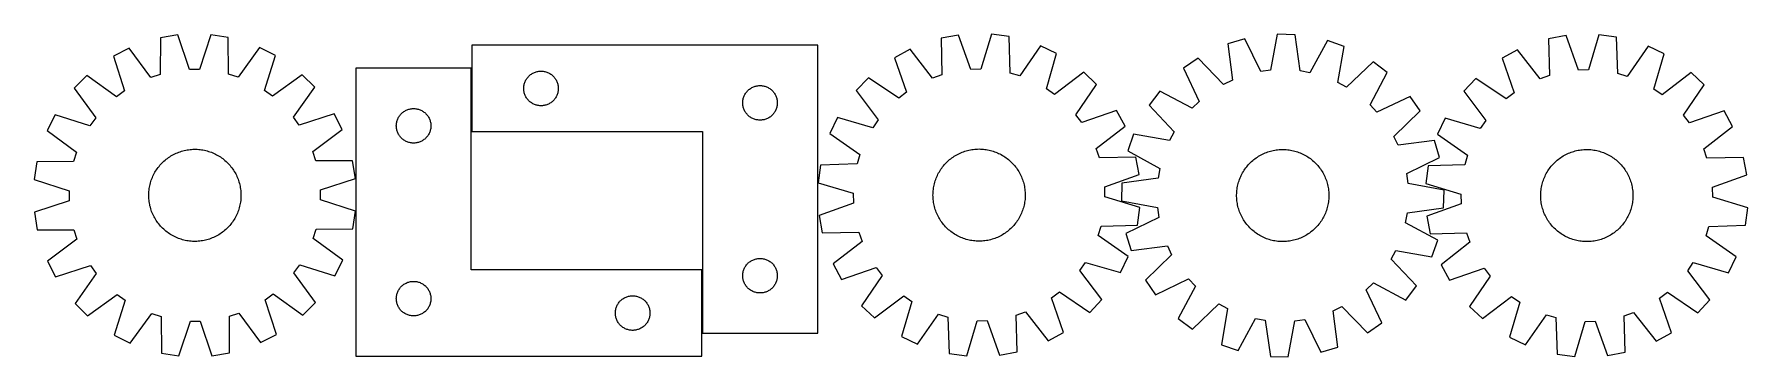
# Model space of a CAD drawing. Header units: millimetres. Extents: x 7 to 1493, y 7 to 286.
import ezdxf

# ---------------------------------------------------------------- set-up
doc = ezdxf.new("R2010")
doc.units = ezdxf.units.MM
doc.layers.add('CUT', color=7, linetype='CONTINUOUS', true_color=0x000000)

msp = doc.modelspace()

# ---------------------------------------------------------------- linework, layer by layer
at = {"layer": 'CUT'}
for p, q in [((116.297307, 283.45621), (116.22844, 251.691922)), ((131.485783, 285.914001), (116.297307, 283.45621)), ((141.568974, 255.792513), (131.485783, 285.914001)), ((160.024471, 286.009583), (150.14327, 255.82123)), ((175.229069, 283.653584), (160.024471, 286.009583)), ((175.510702, 251.89047), (175.229069, 283.653584)), ((808.783074, 285.779305), (793.65178, 282.991028)), ((793.65178, 282.991028), (794.275309, 251.232785)), ((819.520439, 255.884761), (808.783074, 285.779305)), ((837.312897, 286.496933), (828.092072, 256.100369)), ((852.565238, 284.472915), (837.312897, 286.496933)), ((853.539158, 252.723486), (852.565238, 284.472915)), ((1056.971148, 282.578612), (1042.240611, 278.135436)), ((1070.946042, 254.053586), (1056.971148, 282.578612)), ((1085.24697, 286.444327), (1079.441361, 255.215019)), ((1100.62956, 286.118052), (1085.24697, 286.444327)), ((1105.105756, 254.670661), (1100.62956, 286.118052)), ((1335.740177, 285.335958), (1320.613775, 282.521263)), ((1320.613775, 282.521263), (1321.29276, 250.764157)), ((1346.529729, 255.46021), (1335.740177, 285.335958)), ((1364.268704, 286.103405), (1355.100972, 255.690785)), ((1379.524556, 284.106023), (1364.268704, 286.103405)), ((1380.553915, 252.358344), (1379.524556, 284.106023)), ((89.184939, 274.546367), (75.499339, 267.515371)), ((108.082675, 249.015007), (89.184939, 274.546367)), ((202.40051, 274.925548), (183.674216, 249.268178)), ((216.132899, 267.986381), (202.40051, 274.925548)), ((206.585406, 237.690835), (216.132899, 267.986381)), ((686.518243, 276.960029), (386.518243, 276.960029)), ((386.518243, 276.960029), (386.518243, 201.960029)), ((686.518243, 26.960029), (686.518243, 276.960029)), ((766.740065, 273.492322), (753.210974, 266.164686)), ((786.189828, 248.37895), (766.740065, 273.492322)), ((879.920472, 276.33922), (861.757891, 250.279761)), ((893.800854, 269.701032), (879.920472, 276.33922)), ((884.915994, 239.204573), (893.800854, 269.701032)), ((1042.240611, 278.135436), (1046.369536, 246.640567)), ((1128.716036, 281.056857), (1113.544187, 253.150052)), ((1143.244925, 275.993069), (1128.716036, 281.056857)), ((1137.784261, 244.701602), (1143.244925, 275.993069)), ((1293.718688, 272.975578), (1280.202413, 265.624328)), ((1313.212275, 247.896208), (1293.718688, 272.975578)), ((1406.893951, 276.020109), (1388.776904, 249.928974)), ((1420.785904, 269.406169), (1406.893951, 276.020109)), ((1411.95431, 238.894242), (1420.785904, 269.406169)), ((75.499339, 267.515371), (85.249547, 237.284457)), ((150.14327, 255.82123), (141.568974, 255.792513)), ((385.985656, 257.020325), (285.985656, 257.020325)), ((285.985656, 257.020325), (285.985656, 7.020325)), ((385.985656, 82.020325), (385.985656, 257.020325)), ((438.796351, 252.319748), (439.468592, 252.700211)), ((439.468592, 252.700211), (440.159528, 253.045563)), ((440.159528, 253.045563), (440.867325, 253.354888)), ((440.867325, 253.354888), (441.590108, 253.627367)), ((441.590108, 253.627367), (442.325959, 253.862277)), ((442.325959, 253.862277), (443.072927, 254.058994)), ((443.072927, 254.058994), (443.829032, 254.216998)), ((443.829032, 254.216998), (444.592268, 254.335869)), ((444.592268, 254.335869), (445.360612, 254.415292)), ((445.360612, 254.415292), (446.132025, 254.455056)), ((446.132025, 254.455056), (446.904462, 254.455056)), ((446.904462, 254.455056), (447.675875, 254.415292)), ((447.675875, 254.415292), (448.444219, 254.335869)), ((448.444219, 254.335869), (449.207455, 254.216998)), ((449.207455, 254.216998), (449.96356, 254.058994)), ((449.96356, 254.058994), (450.710528, 253.862277)), ((450.710528, 253.862277), (451.446379, 253.627367)), ((451.446379, 253.627367), (452.169162, 253.354888)), ((452.169162, 253.354888), (452.876959, 253.045563)), ((452.876959, 253.045563), (453.567895, 252.700211)), ((453.567895, 252.700211), (454.240136, 252.319748)), ((753.210974, 266.164686), (763.617822, 236.153484)), ((828.092072, 256.100369), (819.520439, 255.884761)), ((861.757891, 250.279761), (853.539158, 252.723486)), ((917.303778, 253.512196), (891.977321, 234.340724)), ((928.453493, 242.90963), (917.303778, 253.512196)), ((1016.543279, 265.721213), (1003.906722, 256.943515)), ((1003.906722, 256.943515), (1017.566012, 228.266023)), ((1038.64891, 242.910781), (1016.543279, 265.721213)), ((1079.441361, 255.215019), (1070.946042, 254.053586)), ((1113.544187, 253.150052), (1105.105756, 254.670661)), ((1168.392755, 262.500388), (1145.339792, 240.647798)), ((1165.782758, 225.12225), (1180.645753, 253.194766)), ((1180.645753, 253.194766), (1168.392755, 262.500388)), ((1280.202413, 265.624328), (1290.661651, 235.631344)), ((1355.100972, 255.690785), (1346.529729, 255.46021)), ((1444.317061, 253.258399), (1419.02412, 234.042731)), ((1455.485273, 242.675319), (1444.317061, 253.258399)), ((52.467237, 250.663424), (41.624155, 239.747467)), ((41.624155, 239.747467), (60.239021, 214.009139)), ((78.329676, 232.22138), (52.467237, 250.663424)), ((116.22844, 251.691922), (108.082675, 249.015007)), ((183.674216, 249.268178), (175.510702, 251.89047)), ((239.277364, 251.289088), (213.539036, 232.674223)), ((231.751277, 214.583568), (250.193321, 240.446006)), ((250.193321, 240.446006), (239.277364, 251.289088)), ((431.518243, 239.460029), (431.538132, 240.23221)), ((431.538132, 238.687847), (431.518243, 239.460029)), ((431.538132, 240.23221), (431.597745, 241.002344)), ((431.597745, 237.917714), (431.538132, 238.687847)), ((431.597745, 241.002344), (431.696925, 241.768387)), ((431.696925, 237.15167), (431.597745, 237.917714)), ((431.696925, 241.768387), (431.835408, 242.52831)), ((431.835408, 242.52831), (432.012828, 243.280095)), ((432.012828, 243.280095), (432.228713, 244.021751)), ((432.228713, 244.021751), (432.482491, 244.75131)), ((432.482491, 244.75131), (432.77349, 245.466837)), ((432.77349, 245.466837), (433.100937, 246.166435)), ((433.100937, 246.166435), (433.463965, 246.84825)), ((433.463965, 246.84825), (433.86161, 247.510472)), ((433.86161, 247.510472), (434.292818, 248.151345)), ((434.292818, 248.151345), (434.756446, 248.769171)), ((434.756446, 248.769171), (435.251265, 249.36231)), ((435.251265, 249.36231), (435.775961, 249.929191)), ((435.775961, 249.929191), (436.329143, 250.468309)), ((436.329143, 250.468309), (436.909346, 250.978235)), ((436.909346, 250.978235), (437.515029, 251.457617)), ((437.515029, 251.457617), (438.144588, 251.905184)), ((438.144588, 251.905184), (438.796351, 252.319748)), ((454.240136, 252.319748), (454.891899, 251.905184)), ((454.891899, 251.905184), (455.521458, 251.457617)), ((455.521458, 251.457617), (456.127141, 250.978235)), ((456.127141, 250.978235), (456.707344, 250.468309)), ((456.707344, 250.468309), (457.260526, 249.929191)), ((457.260526, 249.929191), (457.785222, 249.36231)), ((457.785222, 249.36231), (458.280041, 248.769171)), ((458.280041, 248.769171), (458.743669, 248.151345)), ((458.743669, 248.151345), (459.174877, 247.510472)), ((459.174877, 247.510472), (459.572522, 246.84825)), ((459.572522, 246.84825), (459.93555, 246.166435)), ((459.93555, 246.166435), (460.262997, 245.466837)), ((460.262997, 245.466837), (460.553996, 244.75131)), ((460.553996, 244.75131), (460.807774, 244.021751)), ((460.807774, 244.021751), (461.023659, 243.280095)), ((461.023659, 243.280095), (461.201079, 242.52831)), ((461.201079, 242.52831), (461.339562, 241.768387)), ((461.339562, 241.768387), (461.438742, 241.002344)), ((461.438742, 237.917714), (461.339562, 237.15167)), ((461.438742, 241.002344), (461.498355, 240.23221)), ((461.498355, 238.687847), (461.438742, 237.917714)), ((461.498355, 240.23221), (461.518243, 239.460029)), ((461.518243, 239.460029), (461.498355, 238.687847)), ((625.775961, 237.429191), (626.329143, 237.968309)), ((626.329143, 237.968309), (626.909346, 238.478235)), ((626.909346, 238.478235), (627.515029, 238.957617)), ((627.515029, 238.957617), (628.144588, 239.405184)), ((628.144588, 239.405184), (628.796351, 239.819748)), ((628.796351, 239.819748), (629.468592, 240.200211)), ((629.468592, 240.200211), (630.159528, 240.545563)), ((630.159528, 240.545563), (630.867325, 240.854888)), ((630.867325, 240.854888), (631.590108, 241.127367)), ((631.590108, 241.127367), (632.325959, 241.362277)), ((632.325959, 241.362277), (633.072927, 241.558994)), ((633.072927, 241.558994), (633.829032, 241.716998)), ((633.829032, 241.716998), (634.592268, 241.835869)), ((634.592268, 241.835869), (635.360612, 241.915292)), ((635.360612, 241.915292), (636.132025, 241.955056)), ((636.132025, 241.955056), (636.904462, 241.955056)), ((636.904462, 241.955056), (637.675875, 241.915292)), ((637.675875, 241.915292), (638.444219, 241.835869)), ((638.444219, 241.835869), (639.207455, 241.716998)), ((639.207455, 241.716998), (639.96356, 241.558994)), ((639.96356, 241.558994), (640.710528, 241.362277)), ((640.710528, 241.362277), (641.446379, 241.127367)), ((641.446379, 241.127367), (642.169162, 240.854888)), ((642.169162, 240.854888), (642.876959, 240.545563)), ((642.876959, 240.545563), (643.567895, 240.200211)), ((643.567895, 240.200211), (644.240136, 239.819748)), ((644.240136, 239.819748), (644.891899, 239.405184)), ((644.891899, 239.405184), (645.521458, 238.957617)), ((645.521458, 238.957617), (646.127141, 238.478235)), ((646.127141, 238.478235), (646.707344, 237.968309)), ((646.707344, 237.968309), (647.260526, 237.429191)), ((730.551673, 248.814703), (719.949107, 237.664988)), ((756.809956, 230.940774), (730.551673, 248.814703)), ((794.275309, 251.232785), (786.189828, 248.37895)), ((891.977321, 234.340724), (884.915994, 239.204573)), ((910.579564, 216.651347), (928.453493, 242.90963)), ((1046.369536, 246.640567), (1038.64891, 242.910781)), ((1145.339792, 240.647798), (1137.784261, 244.701602)), ((1257.573444, 248.234803), (1246.990364, 237.066591)), ((1283.862899, 230.406755), (1257.573444, 248.234803)), ((1321.29276, 250.764157), (1313.212275, 247.896208)), ((1388.776904, 249.928974), (1380.553915, 252.358344)), ((1419.02412, 234.042731), (1411.95431, 238.894242)), ((1437.657225, 216.385864), (1455.485273, 242.675319)), ((85.249547, 237.284457), (78.329676, 232.22138)), ((213.539036, 232.674223), (206.585406, 237.690835)), ((431.835408, 236.391748), (431.696925, 237.15167)), ((432.012828, 235.639962), (431.835408, 236.391748)), ((432.228713, 234.898306), (432.012828, 235.639962)), ((432.482491, 234.168747), (432.228713, 234.898306)), ((432.77349, 233.45322), (432.482491, 234.168747)), ((433.100937, 232.753622), (432.77349, 233.45322)), ((433.463965, 232.071808), (433.100937, 232.753622)), ((433.86161, 231.409586), (433.463965, 232.071808)), ((434.292818, 230.768712), (433.86161, 231.409586)), ((434.756446, 230.150886), (434.292818, 230.768712)), ((435.251265, 229.557747), (434.756446, 230.150886)), ((435.775961, 228.990866), (435.251265, 229.557747)), ((436.329143, 228.451748), (435.775961, 228.990866)), ((436.909346, 227.941822), (436.329143, 228.451748)), ((437.515029, 227.46244), (436.909346, 227.941822)), ((438.144588, 227.014873), (437.515029, 227.46244)), ((438.796351, 226.600309), (438.144588, 227.014873)), ((439.468592, 226.219847), (438.796351, 226.600309)), ((440.159528, 225.874495), (439.468592, 226.219847)), ((440.867325, 225.565169), (440.159528, 225.874495)), ((441.590108, 225.29269), (440.867325, 225.565169)), ((442.325959, 225.05778), (441.590108, 225.29269)), ((443.072927, 224.861063), (442.325959, 225.05778)), ((443.829032, 224.703059), (443.072927, 224.861063)), ((444.592268, 224.584188), (443.829032, 224.703059)), ((445.360612, 224.504766), (444.592268, 224.584188)), ((446.132025, 224.465002), (445.360612, 224.504766)), ((446.904462, 224.465002), (446.132025, 224.465002)), ((447.675875, 224.504766), (446.904462, 224.465002)), ((448.444219, 224.584188), (447.675875, 224.504766)), ((449.207455, 224.703059), (448.444219, 224.584188)), ((449.96356, 224.861063), (449.207455, 224.703059)), ((450.710528, 225.05778), (449.96356, 224.861063)), ((451.446379, 225.29269), (450.710528, 225.05778)), ((452.169162, 225.565169), (451.446379, 225.29269)), ((452.876959, 225.874495), (452.169162, 225.565169)), ((453.567895, 226.219847), (452.876959, 225.874495)), ((454.240136, 226.600309), (453.567895, 226.219847)), ((454.891899, 227.014873), (454.240136, 226.600309)), ((455.521458, 227.46244), (454.891899, 227.014873)), ((456.127141, 227.941822), (455.521458, 227.46244)), ((456.707344, 228.451748), (456.127141, 227.941822)), ((457.260526, 228.990866), (456.707344, 228.451748)), ((457.785222, 229.557747), (457.260526, 228.990866)), ((458.280041, 230.150886), (457.785222, 229.557747)), ((458.743669, 230.768712), (458.280041, 230.150886)), ((459.174877, 231.409586), (458.743669, 230.768712)), ((459.572522, 232.071808), (459.174877, 231.409586)), ((459.93555, 232.753622), (459.572522, 232.071808)), ((460.262997, 233.45322), (459.93555, 232.753622)), ((460.553996, 234.168747), (460.262997, 233.45322)), ((460.807774, 234.898306), (460.553996, 234.168747)), ((461.023659, 235.639962), (460.807774, 234.898306)), ((461.201079, 236.391748), (461.023659, 235.639962)), ((461.339562, 237.15167), (461.201079, 236.391748)), ((621.518243, 226.960029), (621.538132, 227.73221)), ((621.538132, 226.187847), (621.518243, 226.960029)), ((621.538132, 227.73221), (621.597745, 228.502344)), ((621.597745, 225.417714), (621.538132, 226.187847)), ((621.597745, 228.502344), (621.696925, 229.268387)), ((621.696925, 224.65167), (621.597745, 225.417714)), ((621.696925, 229.268387), (621.835408, 230.02831)), ((621.835408, 223.891748), (621.696925, 224.65167)), ((621.835408, 230.02831), (622.012828, 230.780095)), ((622.012828, 223.139962), (621.835408, 223.891748)), ((622.012828, 230.780095), (622.228713, 231.521751)), ((622.228713, 222.398306), (622.012828, 223.139962)), ((622.228713, 231.521751), (622.482491, 232.25131)), ((622.482491, 232.25131), (622.77349, 232.966837)), ((622.77349, 232.966837), (623.100937, 233.666435)), ((623.100937, 233.666435), (623.463965, 234.34825)), ((623.463965, 234.34825), (623.86161, 235.010472)), ((623.86161, 235.010472), (624.292818, 235.651345)), ((624.292818, 235.651345), (624.756446, 236.269171)), ((624.756446, 236.269171), (625.251265, 236.86231)), ((625.251265, 236.86231), (625.775961, 237.429191)), ((647.260526, 237.429191), (647.785222, 236.86231)), ((647.785222, 236.86231), (648.280041, 236.269171)), ((648.280041, 236.269171), (648.743669, 235.651345)), ((648.743669, 235.651345), (649.174877, 235.010472)), ((649.174877, 235.010472), (649.572522, 234.34825)), ((649.572522, 234.34825), (649.93555, 233.666435)), ((649.93555, 233.666435), (650.262997, 232.966837)), ((650.262997, 232.966837), (650.553996, 232.25131)), ((650.553996, 232.25131), (650.807774, 231.521751)), ((650.807774, 231.521751), (651.023659, 230.780095)), ((651.023659, 223.139962), (650.807774, 222.398306)), ((651.023659, 230.780095), (651.201079, 230.02831)), ((651.201079, 223.891748), (651.023659, 223.139962)), ((651.201079, 230.02831), (651.339562, 229.268387)), ((651.339562, 224.65167), (651.201079, 223.891748)), ((651.339562, 229.268387), (651.438742, 228.502344)), ((651.438742, 225.417714), (651.339562, 224.65167)), ((651.438742, 228.502344), (651.498355, 227.73221)), ((651.498355, 226.187847), (651.438742, 225.417714)), ((651.498355, 227.73221), (651.518243, 226.960029)), ((651.518243, 226.960029), (651.498355, 226.187847)), ((719.949107, 237.664988), (739.120579, 212.338532)), ((763.617822, 236.153484), (756.809956, 230.940774)), ((983.303313, 237.195975), (973.997691, 224.942977)), ((973.997691, 224.942977), (995.85028, 201.890014)), ((1011.375829, 222.33298), (983.303313, 237.195975)), ((1017.566012, 228.266023), (1011.375829, 222.33298)), ((1171.715801, 218.932066), (1165.782758, 225.12225)), ((1200.393293, 232.591357), (1171.715801, 218.932066)), ((1209.170991, 219.9548), (1200.393293, 232.591357)), ((1246.990364, 237.066591), (1266.206032, 211.773651)), ((1290.661651, 235.631344), (1283.862899, 230.406755)), ((24.926863, 216.603002), (17.987695, 202.870613)), ((55.222409, 207.055509), (24.926863, 216.603002)), ((60.239021, 214.009139), (55.222409, 207.055509)), ((236.814354, 207.663696), (231.751277, 214.583568)), ((267.045268, 217.413905), (236.814354, 207.663696)), ((274.076264, 203.728305), (267.045268, 217.413905)), ((321.005545, 207.792507), (321.065158, 208.56264)), ((321.065158, 208.56264), (321.164337, 209.328684)), ((321.164337, 209.328684), (321.302821, 210.088606)), ((321.302821, 210.088606), (321.48024, 210.840392)), ((321.48024, 210.840392), (321.696125, 211.582048)), ((321.696125, 211.582048), (321.949904, 212.311607)), ((321.949904, 212.311607), (322.240902, 213.027134)), ((322.240902, 213.027134), (322.56835, 213.726732)), ((322.56835, 213.726732), (322.931377, 214.408546)), ((322.931377, 214.408546), (323.329022, 215.070768)), ((323.329022, 215.070768), (323.760231, 215.711642)), ((323.760231, 215.711642), (324.223859, 216.329468)), ((324.223859, 216.329468), (324.718677, 216.922607)), ((324.718677, 216.922607), (325.243373, 217.489488)), ((325.243373, 217.489488), (325.796556, 218.028606)), ((325.796556, 218.028606), (326.376758, 218.538532)), ((326.376758, 218.538532), (326.982442, 219.017914)), ((326.982442, 219.017914), (327.612, 219.465481)), ((327.612, 219.465481), (328.263764, 219.880045)), ((328.263764, 219.880045), (328.936005, 220.260507)), ((328.936005, 220.260507), (329.62694, 220.605859)), ((329.62694, 220.605859), (330.334737, 220.915185)), ((330.334737, 220.915185), (331.05752, 221.187664)), ((331.05752, 221.187664), (331.793371, 221.422574)), ((331.793371, 221.422574), (332.54034, 221.619291)), ((332.54034, 221.619291), (333.296444, 221.777295)), ((333.296444, 221.777295), (334.059681, 221.896166)), ((334.059681, 221.896166), (334.828024, 221.975588)), ((334.828024, 221.975588), (335.599437, 222.015352)), ((335.599437, 222.015352), (336.371875, 222.015352)), ((336.371875, 222.015352), (337.143288, 221.975588)), ((337.143288, 221.975588), (337.911631, 221.896166)), ((337.911631, 221.896166), (338.674867, 221.777295)), ((338.674867, 221.777295), (339.430972, 221.619291)), ((339.430972, 221.619291), (340.17794, 221.422574)), ((340.17794, 221.422574), (340.913792, 221.187664)), ((340.913792, 221.187664), (341.636574, 220.915185)), ((341.636574, 220.915185), (342.344372, 220.605859)), ((342.344372, 220.605859), (343.035307, 220.260507)), ((343.035307, 220.260507), (343.707548, 219.880045)), ((343.707548, 219.880045), (344.359312, 219.465481)), ((344.359312, 219.465481), (344.98887, 219.017914)), ((344.98887, 219.017914), (345.594554, 218.538532)), ((345.594554, 218.538532), (346.174756, 218.028606)), ((346.174756, 218.028606), (346.727939, 217.489488)), ((346.727939, 217.489488), (347.252635, 216.922607)), ((347.252635, 216.922607), (347.747453, 216.329468)), ((347.747453, 216.329468), (348.211081, 215.711642)), ((348.211081, 215.711642), (348.642289, 215.070768)), ((348.642289, 215.070768), (349.039934, 214.408546)), ((349.039934, 214.408546), (349.402962, 213.726732)), ((349.402962, 213.726732), (349.730409, 213.027134)), ((349.730409, 213.027134), (350.021408, 212.311607)), ((350.021408, 212.311607), (350.275187, 211.582048)), ((350.275187, 211.582048), (350.491072, 210.840392)), ((350.491072, 210.840392), (350.668491, 210.088606)), ((350.668491, 210.088606), (350.806974, 209.328684)), ((350.806974, 209.328684), (350.906154, 208.56264)), ((350.906154, 208.56264), (350.965767, 207.792507)), ((622.482491, 221.668747), (622.228713, 222.398306)), ((622.77349, 220.95322), (622.482491, 221.668747)), ((623.100937, 220.253622), (622.77349, 220.95322)), ((623.463965, 219.571808), (623.100937, 220.253622)), ((623.86161, 218.909586), (623.463965, 219.571808)), ((624.292818, 218.268712), (623.86161, 218.909586)), ((624.756446, 217.650886), (624.292818, 218.268712)), ((625.251265, 217.057747), (624.756446, 217.650886)), ((625.775961, 216.490866), (625.251265, 217.057747)), ((626.329143, 215.951748), (625.775961, 216.490866)), ((626.909346, 215.441822), (626.329143, 215.951748)), ((627.515029, 214.96244), (626.909346, 215.441822)), ((628.144588, 214.514873), (627.515029, 214.96244)), ((628.796351, 214.100309), (628.144588, 214.514873)), ((629.468592, 213.719847), (628.796351, 214.100309)), ((630.159528, 213.374495), (629.468592, 213.719847)), ((630.867325, 213.065169), (630.159528, 213.374495)), ((631.590108, 212.79269), (630.867325, 213.065169)), ((632.325959, 212.55778), (631.590108, 212.79269)), ((633.072927, 212.361063), (632.325959, 212.55778)), ((633.829032, 212.203059), (633.072927, 212.361063)), ((634.592268, 212.084188), (633.829032, 212.203059)), ((635.360612, 212.004766), (634.592268, 212.084188)), ((636.132025, 211.965002), (635.360612, 212.004766)), ((636.904462, 211.965002), (636.132025, 211.965002)), ((637.675875, 212.004766), (636.904462, 211.965002)), ((638.444219, 212.084188), (637.675875, 212.004766)), ((639.207455, 212.203059), (638.444219, 212.084188)), ((639.96356, 212.361063), (639.207455, 212.203059)), ((640.710528, 212.55778), (639.96356, 212.361063)), ((641.446379, 212.79269), (640.710528, 212.55778)), ((642.169162, 213.065169), (641.446379, 212.79269)), ((642.876959, 213.374495), (642.169162, 213.065169)), ((643.567895, 213.719847), (642.876959, 213.374495)), ((644.240136, 214.100309), (643.567895, 213.719847)), ((644.891899, 214.514873), (644.240136, 214.100309)), ((645.521458, 214.96244), (644.891899, 214.514873)), ((646.127141, 215.441822), (645.521458, 214.96244)), ((646.707344, 215.951748), (646.127141, 215.441822)), ((647.260526, 216.490866), (646.707344, 215.951748)), ((647.785222, 217.057747), (647.260526, 216.490866)), ((648.280041, 217.650886), (647.785222, 217.057747)), ((648.743669, 218.268712), (648.280041, 217.650886)), ((649.174877, 218.909586), (648.743669, 218.268712)), ((649.572522, 219.571808), (649.174877, 218.909586)), ((649.93555, 220.253622), (649.572522, 219.571808)), ((650.262997, 220.95322), (649.93555, 220.253622)), ((650.553996, 221.668747), (650.262997, 220.95322)), ((650.807774, 222.398306), (650.553996, 221.668747)), ((703.760271, 214.162065), (697.122083, 200.281683)), ((734.25673, 205.277204), (703.760271, 214.162065)), ((739.120579, 212.338532), (734.25673, 205.277204)), ((915.792273, 209.843481), (910.579564, 216.651347)), ((945.803476, 220.250329), (915.792273, 209.843481)), ((953.131112, 206.721238), (945.803476, 220.250329)), ((1186.360559, 197.849169), (1209.170991, 219.9548)), ((1230.842594, 213.535434), (1224.228654, 199.643482)), ((1261.354521, 204.703841), (1230.842594, 213.535434)), ((1266.206032, 211.773651), (1261.354521, 204.703841)), ((1442.881814, 209.587112), (1437.657225, 216.385864)), ((1472.874798, 220.04635), (1442.881814, 209.587112)), ((1480.226048, 206.530075), (1472.874798, 220.04635)), ((17.987695, 202.870613), (43.645065, 184.144319)), ((248.544904, 184.830569), (274.076264, 203.728305)), ((320.985656, 207.020325), (321.005545, 207.792507)), ((321.005545, 206.248144), (320.985656, 207.020325)), ((321.065158, 205.47801), (321.005545, 206.248144)), ((321.164337, 204.711967), (321.065158, 205.47801)), ((321.302821, 203.952044), (321.164337, 204.711967)), ((321.48024, 203.200259), (321.302821, 203.952044)), ((321.696125, 202.458603), (321.48024, 203.200259)), ((321.949904, 201.729044), (321.696125, 202.458603)), ((322.240902, 201.013517), (321.949904, 201.729044)), ((322.56835, 200.313919), (322.240902, 201.013517)), ((322.931377, 199.632104), (322.56835, 200.313919)), ((323.329022, 198.969883), (322.931377, 199.632104)), ((323.760231, 198.329009), (323.329022, 198.969883)), ((324.223859, 197.711183), (323.760231, 198.329009)), ((324.718677, 197.118044), (324.223859, 197.711183)), ((325.243373, 196.551163), (324.718677, 197.118044)), ((325.796556, 196.012045), (325.243373, 196.551163)), ((326.376758, 195.502119), (325.796556, 196.012045)), ((326.982442, 195.022737), (326.376758, 195.502119)), ((327.612, 194.57517), (326.982442, 195.022737)), ((328.263764, 194.160606), (327.612, 194.57517)), ((328.936005, 193.780143), (328.263764, 194.160606)), ((329.62694, 193.434791), (328.936005, 193.780143)), ((330.334737, 193.125466), (329.62694, 193.434791)), ((342.344372, 193.434791), (341.636574, 193.125466)), ((343.035307, 193.780143), (342.344372, 193.434791)), ((343.707548, 194.160606), (343.035307, 193.780143)), ((344.359312, 194.57517), (343.707548, 194.160606)), ((344.98887, 195.022737), (344.359312, 194.57517)), ((345.594554, 195.502119), (344.98887, 195.022737)), ((346.174756, 196.012045), (345.594554, 195.502119)), ((346.727939, 196.551163), (346.174756, 196.012045)), ((347.252635, 197.118044), (346.727939, 196.551163)), ((347.747453, 197.711183), (347.252635, 197.118044)), ((348.211081, 198.329009), (347.747453, 197.711183)), ((348.642289, 198.969883), (348.211081, 198.329009)), ((349.039934, 199.632104), (348.642289, 198.969883)), ((349.402962, 200.313919), (349.039934, 199.632104)), ((349.730409, 201.013517), (349.402962, 200.313919)), ((350.021408, 201.729044), (349.730409, 201.013517)), ((350.275187, 202.458603), (350.021408, 201.729044)), ((350.491072, 203.200259), (350.275187, 202.458603)), ((350.668491, 203.952044), (350.491072, 203.200259)), ((350.806974, 204.711967), (350.668491, 203.952044)), ((350.906154, 205.47801), (350.806974, 204.711967)), ((350.965767, 206.248144), (350.906154, 205.47801)), ((350.965767, 207.792507), (350.985656, 207.020325)), ((350.985656, 207.020325), (350.965767, 206.248144)), ((386.518243, 201.960029), (586.518243, 201.960029)), ((586.518243, 201.960029), (586.518243, 26.960029)), ((697.122083, 200.281683), (723.181542, 182.119102)), ((928.01774, 187.271475), (953.131112, 206.721238)), ((960.50501, 199.795146), (955.441222, 185.266258)), ((991.796477, 194.334483), (960.50501, 199.795146)), ((995.85028, 201.890014), (991.796477, 194.334483)), ((1190.090345, 190.128543), (1186.360559, 197.849169)), ((1221.585214, 194.257468), (1190.090345, 190.128543)), ((1226.02839, 179.52693), (1221.585214, 194.257468)), ((1224.228654, 199.643482), (1250.319789, 181.526434)), ((1455.146677, 187.036488), (1480.226048, 206.530075)), ((43.645065, 184.144319), (41.022774, 175.980805)), ((121.352745, 178.021236), (122.349101, 178.786925)), ((122.349101, 178.786925), (123.369017, 179.520941)), ((123.369017, 179.520941), (124.411486, 180.222558)), ((124.411486, 180.222558), (125.475478, 180.891083)), ((125.475478, 180.891083), (126.559944, 181.525859)), ((126.559944, 181.525859), (127.663814, 182.126257)), ((127.663814, 182.126257), (128.785999, 182.691685)), ((128.785999, 182.691685), (129.92539, 183.221586)), ((129.92539, 183.221586), (131.080863, 183.715436)), ((131.080863, 183.715436), (132.251279, 184.172748)), ((132.251279, 184.172748), (133.435481, 184.593071)), ((133.435481, 184.593071), (134.632302, 184.975989)), ((134.632302, 184.975989), (135.84056, 185.321126)), ((135.84056, 185.321126), (137.059063, 185.62814)), ((137.059063, 185.62814), (138.286608, 185.896729)), ((138.286608, 185.896729), (139.521984, 186.126627)), ((139.521984, 186.126627), (140.763972, 186.317607)), ((140.763972, 186.317607), (142.011345, 186.469481)), ((142.011345, 186.469481), (143.262874, 186.5821)), ((143.262874, 186.5821), (144.517323, 186.655351)), ((144.517323, 186.655351), (145.773453, 186.689163)), ((145.773453, 186.689163), (147.030026, 186.683502)), ((147.030026, 186.683502), (148.2858, 186.638375)), ((148.2858, 186.638375), (149.539538, 186.553824)), ((149.539538, 186.553824), (150.790001, 186.429935)), ((150.790001, 186.429935), (152.035956, 186.266829)), ((152.035956, 186.266829), (153.276173, 186.064666)), ((153.276173, 186.064666), (154.509427, 185.823648)), ((154.509427, 185.823648), (155.734503, 185.544011)), ((155.734503, 185.544011), (156.95019, 185.226031)), ((156.95019, 185.226031), (158.155289, 184.870022)), ((158.155289, 184.870022), (159.348612, 184.476336)), ((159.348612, 184.476336), (160.528979, 184.045362)), ((160.528979, 184.045362), (161.695227, 183.577523)), ((161.695227, 183.577523), (162.846205, 183.073283)), ((162.846205, 183.073283), (163.980775, 182.533139)), ((163.980775, 182.533139), (165.09782, 181.957623)), ((165.09782, 181.957623), (166.196236, 181.347304)), ((166.196236, 181.347304), (167.274939, 180.702784)), ((167.274939, 180.702784), (168.332865, 180.024699)), ((168.332865, 180.024699), (169.36897, 179.313719)), ((169.36897, 179.313719), (170.382232, 178.570545)), ((170.382232, 178.570545), (171.37165, 177.795909)), ((251.221819, 176.684803), (248.544904, 184.830569)), ((331.05752, 192.852987), (330.334737, 193.125466)), ((331.793371, 192.618077), (331.05752, 192.852987)), ((332.54034, 192.42136), (331.793371, 192.618077)), ((333.296444, 192.263356), (332.54034, 192.42136)), ((334.059681, 192.144485), (333.296444, 192.263356)), ((334.828024, 192.065063), (334.059681, 192.144485)), ((335.599437, 192.025298), (334.828024, 192.065063)), ((336.371875, 192.025298), (335.599437, 192.025298)), ((337.143288, 192.065063), (336.371875, 192.025298)), ((337.911631, 192.144485), (337.143288, 192.065063)), ((338.674867, 192.263356), (337.911631, 192.144485)), ((339.430972, 192.42136), (338.674867, 192.263356)), ((340.17794, 192.618077), (339.430972, 192.42136)), ((340.913792, 192.852987), (340.17794, 192.618077)), ((341.636574, 193.125466), (340.913792, 192.852987)), ((723.181542, 182.119102), (720.737817, 173.900368)), ((801.004226, 177.6913), (801.983655, 178.478525)), ((801.983655, 178.478525), (802.987329, 179.234598)), ((802.987329, 179.234598), (804.014257, 179.958771)), ((804.014257, 179.958771), (805.063424, 180.65033)), ((805.063424, 180.65033), (806.133797, 181.308593)), ((806.133797, 181.308593), (807.224317, 181.93291)), ((807.224317, 181.93291), (808.33391, 182.522665)), ((808.33391, 182.522665), (809.46148, 183.077275)), ((809.46148, 183.077275), (810.605914, 183.596195)), ((810.605914, 183.596195), (811.766083, 184.07891)), ((811.766083, 184.07891), (812.940843, 184.524945)), ((812.940843, 184.524945), (814.129033, 184.933861)), ((814.129033, 184.933861), (815.32948, 185.305252)), ((815.32948, 185.305252), (816.541002, 185.638754)), ((816.541002, 185.638754), (817.762401, 185.934036)), ((817.762401, 185.934036), (818.992472, 186.190807)), ((818.992472, 186.190807), (820.230002, 186.408814)), ((820.230002, 186.408814), (821.473768, 186.587842)), ((821.473768, 186.587842), (822.722545, 186.727714)), ((822.722545, 186.727714), (823.975099, 186.828291)), ((823.975099, 186.828291), (825.230194, 186.889476)), ((825.230194, 186.889476), (826.486591, 186.911206)), ((826.486591, 186.911206), (827.743051, 186.893462)), ((827.743051, 186.893462), (828.998334, 186.83626)), ((828.998334, 186.83626), (830.2512, 186.739657)), ((830.2512, 186.739657), (831.500414, 186.603748)), ((831.500414, 186.603748), (832.744743, 186.428667)), ((832.744743, 186.428667), (833.982958, 186.214588)), ((833.982958, 186.214588), (835.213838, 185.96172)), ((835.213838, 185.96172), (836.436168, 185.670315)), ((836.436168, 185.670315), (837.648741, 185.340659)), ((837.648741, 185.340659), (838.850361, 184.973078)), ((838.850361, 184.973078), (840.039842, 184.567935)), ((840.039842, 184.567935), (841.216011, 184.125629)), ((841.216011, 184.125629), (842.377706, 183.646597)), ((842.377706, 183.646597), (843.52378, 183.131311)), ((843.52378, 183.131311), (844.653104, 182.580281)), ((844.653104, 182.580281), (845.764563, 181.99405)), ((845.764563, 181.99405), (846.857059, 181.373196)), ((846.857059, 181.373196), (847.929514, 180.718332)), ((847.929514, 180.718332), (848.98087, 180.030105)), ((848.98087, 180.030105), (850.01009, 179.309194)), ((850.01009, 179.309194), (851.016158, 178.55631)), ((851.016158, 178.55631), (851.998081, 177.772195)), ((930.871575, 179.185994), (928.01774, 187.271475)), ((962.629817, 179.809523), (930.871575, 179.185994)), ((955.441222, 185.266258), (983.348027, 170.094409)), ((965.418094, 164.678229), (962.629817, 179.809523)), ((1064.890791, 177.682395), (1065.881872, 178.454901)), ((1065.881872, 178.454901), (1066.89673, 179.195895)), ((1066.89673, 179.195895), (1067.934361, 179.904646)), ((1067.934361, 179.904646), (1068.993743, 180.580454)), ((1068.993743, 180.580454), (1070.07383, 181.222653)), ((1070.07383, 181.222653), (1071.173555, 181.830608)), ((1071.173555, 181.830608), (1072.291835, 182.403721)), ((1072.291835, 182.403721), (1073.427565, 182.941424)), ((1073.427565, 182.941424), (1074.579623, 183.443188)), ((1074.579623, 183.443188), (1075.746875, 183.908518)), ((1075.746875, 183.908518), (1076.928166, 184.336954)), ((1076.928166, 184.336954), (1078.122332, 184.728072)), ((1078.122332, 184.728072), (1079.328195, 185.081489)), ((1079.328195, 185.081489), (1080.544563, 185.396854)), ((1080.544563, 185.396854), (1081.770237, 185.673856)), ((1081.770237, 185.673856), (1083.004007, 185.912222)), ((1083.004007, 185.912222), (1084.244655, 186.111717)), ((1084.244655, 186.111717), (1085.490958, 186.272144)), ((1085.490958, 186.272144), (1086.741685, 186.393344)), ((1086.741685, 186.393344), (1087.995601, 186.475198)), ((1087.995601, 186.475198), (1089.25147, 186.517625)), ((1089.25147, 186.517625), (1090.508052, 186.520584)), ((1090.508052, 186.520584), (1091.764107, 186.484071)), ((1091.764107, 186.484071), (1093.018395, 186.408122)), ((1093.018395, 186.408122), (1094.269678, 186.292813)), ((1094.269678, 186.292813), (1095.516723, 186.138257)), ((1095.516723, 186.138257), (1096.758297, 185.944606)), ((1096.758297, 185.944606), (1097.993175, 185.712053)), ((1097.993175, 185.712053), (1099.22014, 185.440825)), ((1099.22014, 185.440825), (1100.43798, 185.131192)), ((1100.43798, 185.131192), (1101.645493, 184.783457)), ((1101.645493, 184.783457), (1102.841488, 184.397966)), ((1102.841488, 184.397966), (1104.024784, 183.975098)), ((1104.024784, 183.975098), (1105.194213, 183.51527)), ((1105.194213, 183.51527), (1106.348622, 183.018936)), ((1106.348622, 183.018936), (1107.486871, 182.486587)), ((1107.486871, 182.486587), (1108.607837, 181.918747)), ((1108.607837, 181.918747), (1109.710413, 181.315977)), ((1109.710413, 181.315977), (1110.793512, 180.678871)), ((1110.793512, 180.678871), (1111.856065, 180.008059)), ((1111.856065, 180.008059), (1112.897022, 179.304202)), ((1112.897022, 179.304202), (1113.915357, 178.567995)), ((1113.915357, 178.567995), (1114.910065, 177.800165)), ((1197.503364, 165.552037), (1226.02839, 179.52693)), ((1250.319789, 181.526434), (1247.89042, 173.303446)), ((1329.12814, 178.023469), (1330.130492, 178.781293)), ((1330.130492, 178.781293), (1331.156153, 179.507258)), ((1331.156153, 179.507258), (1332.204112, 180.200648)), ((1332.204112, 180.200648), (1333.273333, 180.860779)), ((1333.273333, 180.860779), (1334.362762, 181.487)), ((1334.362762, 181.487), (1335.471323, 182.078691)), ((1335.471323, 182.078691), (1336.597923, 182.63527)), ((1336.597923, 182.63527), (1337.741449, 183.156187)), ((1337.741449, 183.156187), (1338.900774, 183.640927)), ((1338.900774, 183.640927), (1340.074752, 184.089013)), ((1340.074752, 184.089013), (1341.262226, 184.500003)), ((1341.262226, 184.500003), (1342.462024, 184.87349)), ((1342.462024, 184.87349), (1343.672961, 185.209107)), ((1343.672961, 185.209107), (1344.893842, 185.506521)), ((1344.893842, 185.506521), (1346.123463, 185.76544)), ((1346.123463, 185.76544), (1347.36061, 185.985608)), ((1347.36061, 185.985608), (1348.604062, 186.166807)), ((1348.604062, 186.166807), (1349.852593, 186.308859)), ((1349.852593, 186.308859), (1351.104969, 186.411624)), ((1351.104969, 186.411624), (1352.359955, 186.475)), ((1352.359955, 186.475), (1353.616313, 186.498925)), ((1353.616313, 186.498925), (1354.872802, 186.483374)), ((1354.872802, 186.483374), (1356.128183, 186.428364)), ((1356.128183, 186.428364), (1357.381216, 186.333949)), ((1357.381216, 186.333949), (1358.630665, 186.200222)), ((1358.630665, 186.200222), (1359.875298, 186.027314)), ((1359.875298, 186.027314), (1361.113885, 185.815397)), ((1361.113885, 185.815397), (1362.345204, 185.56468)), ((1362.345204, 185.56468), (1363.568041, 185.275409)), ((1363.568041, 185.275409), (1364.781188, 184.947871)), ((1364.781188, 184.947871), (1365.983448, 184.582389)), ((1365.983448, 184.582389), (1367.173635, 184.179324)), ((1367.173635, 184.179324), (1368.350574, 183.739072)), ((1368.350574, 183.739072), (1369.513104, 183.262069)), ((1369.513104, 183.262069), (1370.660077, 182.748786)), ((1370.660077, 182.748786), (1371.790361, 182.199728)), ((1371.790361, 182.199728), (1372.902842, 181.615439)), ((1372.902842, 181.615439), (1373.99642, 180.996494)), ((1373.99642, 180.996494), (1375.070017, 180.343504)), ((1375.070017, 180.343504), (1376.122574, 179.657114)), ((1376.122574, 179.657114), (1377.153051, 178.938001)), ((1377.153051, 178.938001), (1378.160432, 178.186874)), ((1458.014627, 178.956003), (1455.146677, 187.036488)), ((1489.771732, 179.634988), (1458.014627, 178.956003)), ((1492.586428, 164.508586), (1489.771732, 179.634988)), ((9.25966, 175.699172), (6.903661, 160.494574)), ((41.022774, 175.980805), (9.25966, 175.699172)), ((109.83996, 163.316307), (110.380105, 164.450878)), ((110.380105, 164.450878), (110.955621, 165.567923)), ((110.955621, 165.567923), (111.56594, 166.666339)), ((111.56594, 166.666339), (112.210459, 167.745042)), ((112.210459, 167.745042), (112.888544, 168.802968)), ((112.888544, 168.802968), (113.599525, 169.839073)), ((113.599525, 169.839073), (114.342699, 170.852335)), ((114.342699, 170.852335), (115.117334, 171.841752)), ((115.117334, 171.841752), (115.922665, 172.80635)), ((115.922665, 172.80635), (116.757898, 173.745176)), ((116.757898, 173.745176), (117.622207, 174.657303)), ((117.622207, 174.657303), (118.514741, 175.541831)), ((118.514741, 175.541831), (119.434618, 176.397888)), ((119.434618, 176.397888), (120.38093, 177.224628)), ((120.38093, 177.224628), (121.352745, 178.021236)), ((171.37165, 177.795909), (172.336247, 176.990578)), ((172.336247, 176.990578), (173.275073, 176.155346)), ((173.275073, 176.155346), (174.1872, 175.291036)), ((174.1872, 175.291036), (175.071728, 174.398503)), ((175.071728, 174.398503), (175.927785, 173.478626)), ((175.927785, 173.478626), (176.754525, 172.532313)), ((176.754525, 172.532313), (177.551133, 171.560499)), ((177.551133, 171.560499), (178.316823, 170.564142)), ((178.316823, 170.564142), (179.050838, 169.544227)), ((179.050838, 169.544227), (179.752455, 168.501758)), ((179.752455, 168.501758), (180.42098, 167.437765)), ((180.42098, 167.437765), (181.055756, 166.353299)), ((181.055756, 166.353299), (181.656154, 165.249429)), ((181.656154, 165.249429), (182.221582, 164.127245)), ((182.221582, 164.127245), (182.751483, 162.987854)), ((282.986107, 176.615936), (251.221819, 176.684803)), ((285.443898, 161.42746), (282.986107, 176.615936)), ((688.988388, 172.926449), (686.96437, 157.674108)), ((720.737817, 173.900368), (688.988388, 172.926449)), ((789.814706, 162.738916), (790.329992, 163.884991)), ((790.329992, 163.884991), (790.881022, 165.014315)), ((790.881022, 165.014315), (791.467253, 166.125773)), ((791.467253, 166.125773), (792.088107, 167.218269)), ((792.088107, 167.218269), (792.742971, 168.290725)), ((792.742971, 168.290725), (793.431198, 169.342081)), ((793.431198, 169.342081), (794.152109, 170.371301)), ((794.152109, 170.371301), (794.904993, 171.377369)), ((794.904993, 171.377369), (795.689107, 172.359291)), ((795.689107, 172.359291), (796.503678, 173.3161)), ((796.503678, 173.3161), (797.3479, 174.24685)), ((797.3479, 174.24685), (798.220941, 175.150623)), ((798.220941, 175.150623), (799.12194, 176.026527)), ((799.12194, 176.026527), (800.050006, 176.873698)), ((800.050006, 176.873698), (801.004226, 177.6913)), ((851.998081, 177.772195), (852.954889, 176.957625)), ((852.954889, 176.957625), (853.885639, 176.113403)), ((853.885639, 176.113403), (854.789412, 175.240362)), ((854.789412, 175.240362), (855.665317, 174.339363)), ((855.665317, 174.339363), (856.512488, 173.411296)), ((856.512488, 173.411296), (857.330089, 172.457077)), ((857.330089, 172.457077), (858.117315, 171.477647)), ((858.117315, 171.477647), (858.873387, 170.473974)), ((858.873387, 170.473974), (859.59756, 169.447046)), ((859.59756, 169.447046), (860.28912, 168.397879)), ((860.28912, 168.397879), (860.947383, 167.327506)), ((860.947383, 167.327506), (861.5717, 166.236986)), ((861.5717, 166.236986), (862.161454, 165.127393)), ((862.161454, 165.127393), (862.716065, 163.999823)), ((862.716065, 163.999823), (863.234984, 162.855389)), ((935.52355, 153.940863), (965.418094, 164.678229)), ((983.348027, 170.094409), (981.827418, 161.655978)), ((1053.479142, 162.898844), (1054.011492, 164.037093)), ((1054.011492, 164.037093), (1054.579332, 165.158059)), ((1054.579332, 165.158059), (1055.182102, 166.260635)), ((1055.182102, 166.260635), (1055.819208, 167.343734)), ((1055.819208, 167.343734), (1056.49002, 168.406287)), ((1056.49002, 168.406287), (1057.193877, 169.447244)), ((1057.193877, 169.447244), (1057.930084, 170.465579)), ((1057.930084, 170.465579), (1058.697914, 171.460287)), ((1058.697914, 171.460287), (1059.49661, 172.430386)), ((1059.49661, 172.430386), (1060.325383, 173.374918)), ((1060.325383, 173.374918), (1061.183416, 174.292952)), ((1061.183416, 174.292952), (1062.069861, 175.183582)), ((1062.069861, 175.183582), (1062.983845, 176.045928)), ((1062.983845, 176.045928), (1063.924464, 176.87914)), ((1063.924464, 176.87914), (1064.890791, 177.682395)), ((1114.910065, 177.800165), (1115.880164, 177.001469)), ((1115.880164, 177.001469), (1116.824697, 176.172696)), ((1116.824697, 176.172696), (1117.742731, 175.314663)), ((1117.742731, 175.314663), (1118.63336, 174.428218)), ((1118.63336, 174.428218), (1119.495707, 173.514234)), ((1119.495707, 173.514234), (1120.328918, 172.573615)), ((1120.328918, 172.573615), (1121.132173, 171.607288)), ((1121.132173, 171.607288), (1121.904679, 170.616207)), ((1121.904679, 170.616207), (1122.645673, 169.601349)), ((1122.645673, 169.601349), (1123.354424, 168.563718)), ((1123.354424, 168.563718), (1124.030232, 167.504336)), ((1124.030232, 167.504336), (1124.672431, 166.424249)), ((1124.672431, 166.424249), (1125.280387, 165.324523)), ((1125.280387, 165.324523), (1125.853499, 164.206244)), ((1125.853499, 164.206244), (1126.391202, 163.070514)), ((1198.664798, 157.056718), (1197.503364, 165.552037)), ((1216.14274, 172.274086), (1214.145359, 157.018234)), ((1247.89042, 173.303446), (1216.14274, 172.274086)), ((1317.499977, 163.409607), (1318.049035, 164.539891)), ((1318.049035, 164.539891), (1318.633324, 165.652372)), ((1318.633324, 165.652372), (1319.25227, 166.74595)), ((1319.25227, 166.74595), (1319.905259, 167.819547)), ((1319.905259, 167.819547), (1320.591649, 168.872104)), ((1320.591649, 168.872104), (1321.310763, 169.902581)), ((1321.310763, 169.902581), (1322.061889, 170.909962)), ((1322.061889, 170.909962), (1322.844287, 171.893252)), ((1322.844287, 171.893252), (1323.657185, 172.851482)), ((1323.657185, 172.851482), (1324.499781, 173.783705)), ((1324.499781, 173.783705), (1325.371242, 174.689001)), ((1325.371242, 174.689001), (1326.27071, 175.566477)), ((1326.27071, 175.566477), (1327.197296, 176.415268)), ((1327.197296, 176.415268), (1328.150086, 177.234534)), ((1328.150086, 177.234534), (1329.12814, 178.023469)), ((1378.160432, 178.186874), (1379.143722, 177.404476)), ((1379.143722, 177.404476), (1380.101952, 176.591578)), ((1380.101952, 176.591578), (1381.034174, 175.748983)), ((1381.034174, 175.748983), (1381.939471, 174.877521)), ((1381.939471, 174.877521), (1382.816947, 173.978053)), ((1382.816947, 173.978053), (1383.665737, 173.051467)), ((1383.665737, 173.051467), (1384.485004, 172.098677)), ((1384.485004, 172.098677), (1385.273939, 171.120623)), ((1385.273939, 171.120623), (1386.031763, 170.118271)), ((1386.031763, 170.118271), (1386.757728, 169.09261)), ((1386.757728, 169.09261), (1387.451118, 168.044652)), ((1387.451118, 168.044652), (1388.111249, 166.97543)), ((1388.111249, 166.97543), (1388.73747, 165.886002)), ((1388.73747, 165.886002), (1389.329161, 164.77744)), ((1389.329161, 164.77744), (1389.88574, 163.650841)), ((1389.88574, 163.650841), (1390.406656, 162.507314)), ((1462.710679, 153.719034), (1492.586428, 164.508586)), ((6.903661, 160.494574), (37.092013, 150.613373)), ((37.092013, 150.613373), (37.12073, 142.039077)), ((106.229741, 147.500128), (106.274869, 148.755903)), ((106.274869, 148.755903), (106.359419, 150.009641)), ((106.359419, 150.009641), (106.483309, 151.260104)), ((106.483309, 151.260104), (106.646415, 152.506059)), ((106.646415, 152.506059), (106.848577, 153.746275)), ((106.848577, 153.746275), (107.089596, 154.97953)), ((107.089596, 154.97953), (107.369233, 156.204606)), ((107.369233, 156.204606), (107.687213, 157.420293)), ((107.687213, 157.420293), (108.043221, 158.625392)), ((108.043221, 158.625392), (108.436907, 159.818715)), ((108.436907, 159.818715), (108.867882, 160.999082)), ((108.867882, 160.999082), (109.33572, 162.16533)), ((109.33572, 162.16533), (109.83996, 163.316307)), ((182.751483, 162.987854), (183.245333, 161.83238)), ((183.245333, 161.83238), (183.702645, 160.661965)), ((183.702645, 160.661965), (184.122968, 159.477762)), ((184.122968, 159.477762), (184.505886, 158.280941)), ((184.505886, 158.280941), (184.851023, 157.072683)), ((184.851023, 157.072683), (185.158037, 155.85418)), ((185.158037, 155.85418), (185.426626, 154.626635)), ((185.426626, 154.626635), (185.656524, 153.391259)), ((185.656524, 153.391259), (185.847504, 152.149272)), ((185.847504, 152.149272), (185.999378, 150.901898)), ((185.999378, 150.901898), (186.111997, 149.650369)), ((186.111997, 149.650369), (186.185248, 148.395921)), ((255.322411, 151.344269), (285.443898, 161.42746)), ((255.351128, 142.769974), (255.322411, 151.344269)), ((686.96437, 157.674108), (717.360934, 148.453283)), ((786.567841, 148.104262), (786.625043, 149.359544)), ((786.625043, 149.359544), (786.721646, 150.612411)), ((786.721646, 150.612411), (786.857555, 151.861625)), ((786.857555, 151.861625), (787.032636, 153.105954)), ((787.032636, 153.105954), (787.246715, 154.344169)), ((787.246715, 154.344169), (787.499582, 155.575049)), ((787.499582, 155.575049), (787.790988, 156.797378)), ((787.790988, 156.797378), (788.120644, 158.009951)), ((788.120644, 158.009951), (788.488225, 159.211572)), ((788.488225, 159.211572), (788.893368, 160.401053)), ((788.893368, 160.401053), (789.335674, 161.577221)), ((789.335674, 161.577221), (789.814706, 162.738916)), ((863.234984, 162.855389), (863.717699, 161.695219)), ((863.717699, 161.695219), (864.163735, 160.52046)), ((864.163735, 160.52046), (864.57265, 159.33227)), ((864.57265, 159.33227), (864.944042, 158.131822)), ((864.944042, 158.131822), (865.277543, 156.920301)), ((865.277543, 156.920301), (865.572825, 155.698902)), ((865.572825, 155.698902), (865.829596, 154.468831)), ((865.829596, 154.468831), (866.047603, 153.231301)), ((866.047603, 153.231301), (866.226631, 151.987535)), ((866.226631, 151.987535), (866.366503, 150.738758)), ((866.366503, 150.738758), (866.467081, 149.486204)), ((866.467081, 149.486204), (866.528265, 148.231109)), ((935.739158, 145.369231), (935.52355, 153.940863)), ((950.380026, 157.179782), (950.053752, 141.797192)), ((981.827418, 161.655978), (950.380026, 157.179782)), ((1050.014008, 148.314328), (1050.089957, 149.568617)), ((1050.089957, 149.568617), (1050.205266, 150.8199)), ((1050.205266, 150.8199), (1050.359822, 152.066944)), ((1050.359822, 152.066944), (1050.553473, 153.308518)), ((1050.553473, 153.308518), (1050.786026, 154.543397)), ((1050.786026, 154.543397), (1051.057254, 155.770362)), ((1051.057254, 155.770362), (1051.366887, 156.988202)), ((1051.366887, 156.988202), (1051.714621, 158.195715)), ((1051.714621, 158.195715), (1052.100113, 159.39171)), ((1052.100113, 159.39171), (1052.522981, 160.575006)), ((1052.522981, 160.575006), (1052.982809, 161.744435)), ((1052.982809, 161.744435), (1053.479142, 162.898844)), ((1126.391202, 163.070514), (1126.892967, 161.918456)), ((1126.892967, 161.918456), (1127.358296, 160.751204)), ((1127.358296, 160.751204), (1127.786732, 159.569913)), ((1127.786732, 159.569913), (1128.177851, 158.375747)), ((1128.177851, 158.375747), (1128.531267, 157.169884)), ((1128.531267, 157.169884), (1128.846632, 155.953516)), ((1128.846632, 155.953516), (1129.123634, 154.727842)), ((1129.123634, 154.727842), (1129.362, 153.494072)), ((1129.362, 153.494072), (1129.561495, 152.253424)), ((1129.561495, 152.253424), (1129.721922, 151.007121)), ((1129.721922, 151.007121), (1129.843122, 149.756394)), ((1129.843122, 149.756394), (1129.924976, 148.502478)), ((1229.894105, 151.251109), (1198.664798, 157.056718)), ((1214.145359, 157.018234), (1244.557978, 147.850502)), ((1229.567831, 135.868519), (1229.894105, 151.251109)), ((1313.765389, 147.622332), (1313.820399, 148.877713)), ((1313.820399, 148.877713), (1313.914814, 150.130746)), ((1313.914814, 150.130746), (1314.048541, 151.380196)), ((1314.048541, 151.380196), (1314.221449, 152.624828)), ((1314.221449, 152.624828), (1314.433366, 153.863415)), ((1314.433366, 153.863415), (1314.684084, 155.094735)), ((1314.684084, 155.094735), (1314.973354, 156.317571)), ((1314.973354, 156.317571), (1315.300892, 157.530718)), ((1315.300892, 157.530718), (1315.666374, 158.732978)), ((1315.666374, 158.732978), (1316.06944, 159.923165)), ((1316.06944, 159.923165), (1316.509691, 161.100104)), ((1316.509691, 161.100104), (1316.986694, 162.262634)), ((1316.986694, 162.262634), (1317.499977, 163.409607)), ((1390.406656, 162.507314), (1390.891397, 161.34799)), ((1390.891397, 161.34799), (1391.339483, 160.174011)), ((1391.339483, 160.174011), (1391.750473, 158.986537)), ((1391.750473, 158.986537), (1392.12396, 157.78674)), ((1392.12396, 157.78674), (1392.459577, 156.575803)), ((1392.459577, 156.575803), (1392.756991, 155.354921)), ((1392.756991, 155.354921), (1393.01591, 154.1253)), ((1393.01591, 154.1253), (1393.236077, 152.888153)), ((1393.236077, 152.888153), (1393.417277, 151.644701)), ((1393.417277, 151.644701), (1393.559329, 150.39617)), ((1393.559329, 150.39617), (1393.662094, 149.143794)), ((1393.662094, 149.143794), (1393.72547, 147.888808)), ((1462.941255, 145.147792), (1462.710679, 153.719034)), ((37.12073, 142.039077), (6.999242, 131.955886)), ((106.224081, 146.243556), (106.229741, 147.500128)), ((106.257893, 144.987425), (106.224081, 146.243556)), ((106.331144, 143.732977), (106.257893, 144.987425)), ((106.443762, 142.481448), (106.331144, 143.732977)), ((106.595637, 141.234075), (106.443762, 142.481448)), ((106.786617, 139.992087), (106.595637, 141.234075)), ((107.016515, 138.756711), (106.786617, 139.992087)), ((107.285103, 137.529166), (107.016515, 138.756711)), ((107.592117, 136.310663), (107.285103, 137.529166)), ((107.937254, 135.102405), (107.592117, 136.310663)), ((108.320173, 133.905584), (107.937254, 135.102405)), ((108.740496, 132.721382), (108.320173, 133.905584)), ((184.39992, 134.757954), (184.006234, 133.564632)), ((184.755928, 135.963054), (184.39992, 134.757954)), ((185.073908, 137.178741), (184.755928, 135.963054)), ((185.353545, 138.403816), (185.073908, 137.178741)), ((185.594563, 139.637071), (185.353545, 138.403816)), ((185.796726, 140.877288), (185.594563, 139.637071)), ((185.959832, 142.123242), (185.796726, 140.877288)), ((186.083721, 143.373705), (185.959832, 142.123242)), ((186.168272, 144.627443), (186.083721, 143.373705)), ((186.213399, 145.883218), (186.168272, 144.627443)), ((186.185248, 148.395921), (186.21906, 147.139791)), ((186.21906, 147.139791), (186.213399, 145.883218)), ((285.53948, 132.888773), (255.351128, 142.769974)), ((717.576542, 139.88165), (687.681998, 129.144284)), ((717.360934, 148.453283), (717.576542, 139.88165)), ((786.550096, 146.847802), (786.567841, 148.104262)), ((786.571827, 145.591404), (786.550096, 146.847802)), ((786.633012, 144.336309), (786.571827, 145.591404)), ((786.733589, 143.083755), (786.633012, 144.336309)), ((786.873461, 141.834979), (786.733589, 143.083755)), ((787.052489, 140.591212), (786.873461, 141.834979)), ((787.270496, 139.353682), (787.052489, 140.591212)), ((787.527267, 138.123611), (787.270496, 139.353682)), ((787.822549, 136.902212), (787.527267, 138.123611)), ((788.15605, 135.690691), (787.822549, 136.902212)), ((788.527442, 134.490243), (788.15605, 135.690691)), ((788.936357, 133.302053), (788.527442, 134.490243)), ((864.611868, 134.610942), (864.206724, 133.421461)), ((864.979449, 135.812562), (864.611868, 134.610942)), ((865.309104, 137.025135), (864.979449, 135.812562)), ((865.60051, 138.247465), (865.309104, 137.025135)), ((865.853377, 139.478345), (865.60051, 138.247465)), ((866.067457, 140.71656), (865.853377, 139.478345)), ((866.242537, 141.960888), (866.067457, 140.71656)), ((866.378446, 143.210102), (866.242537, 141.960888)), ((866.475049, 144.462969), (866.378446, 143.210102)), ((866.532251, 145.718252), (866.475049, 144.462969)), ((866.528265, 148.231109), (866.549996, 146.974712)), ((866.549996, 146.974712), (866.532251, 145.718252)), ((966.135722, 136.148405), (935.739158, 145.369231)), ((950.053752, 141.797192), (981.283059, 135.991583)), ((964.111704, 120.896065), (966.135722, 136.148405)), ((981.283059, 135.991583), (982.444493, 127.496264)), ((1049.977495, 147.058274), (1050.014008, 148.314328)), ((1049.980453, 145.801692), (1049.977495, 147.058274)), ((1050.022881, 144.545823), (1049.980453, 145.801692)), ((1050.104735, 143.291906), (1050.022881, 144.545823)), ((1050.225935, 142.04118), (1050.104735, 143.291906)), ((1050.386362, 140.794877), (1050.225935, 142.04118)), ((1050.585857, 139.554229), (1050.386362, 140.794877)), ((1050.824223, 138.320459), (1050.585857, 139.554229)), ((1051.101225, 137.094785), (1050.824223, 138.320459)), ((1051.41659, 135.878416), (1051.101225, 137.094785)), ((1051.770006, 134.672554), (1051.41659, 135.878416)), ((1052.161125, 133.478388), (1051.770006, 134.672554)), ((1128.233236, 134.852586), (1127.847744, 133.656591)), ((1128.58097, 136.060099), (1128.233236, 134.852586)), ((1128.890603, 137.277939), (1128.58097, 136.060099)), ((1129.161831, 138.504903), (1128.890603, 137.277939)), ((1129.394385, 139.739782), (1129.161831, 138.504903)), ((1129.588035, 140.981356), (1129.394385, 139.739782)), ((1129.742591, 142.228401), (1129.588035, 140.981356)), ((1129.857901, 143.479684), (1129.742591, 142.228401)), ((1129.933849, 144.733972), (1129.857901, 143.479684)), ((1129.924976, 148.502478), (1129.967404, 147.246609)), ((1129.970362, 145.990027), (1129.933849, 144.733972)), ((1129.967404, 147.246609), (1129.970362, 145.990027)), ((1198.120439, 131.392323), (1229.567831, 135.868519)), ((1244.788554, 139.279259), (1214.912806, 128.489707)), ((1244.557978, 147.850502), (1244.788554, 139.279259)), ((1313.749839, 146.365843), (1313.765389, 147.622332)), ((1313.773763, 145.109485), (1313.749839, 146.365843)), ((1313.837139, 143.854499), (1313.773763, 145.109485)), ((1313.939904, 142.602123), (1313.837139, 143.854499)), ((1314.081956, 141.353593), (1313.939904, 142.602123)), ((1314.263156, 140.11014), (1314.081956, 141.353593)), ((1314.483323, 138.872993), (1314.263156, 140.11014)), ((1314.742242, 137.643372), (1314.483323, 138.872993)), ((1315.039657, 136.422491), (1314.742242, 137.643372)), ((1315.375273, 135.211554), (1315.039657, 136.422491)), ((1315.74876, 134.011756), (1315.375273, 135.211554)), ((1316.15975, 132.824282), (1315.74876, 134.011756)), ((1391.832859, 134.265315), (1391.429793, 133.075128)), ((1392.198341, 135.467575), (1391.832859, 134.265315)), ((1392.525879, 136.680722), (1392.198341, 135.467575)), ((1392.81515, 137.903559), (1392.525879, 136.680722)), ((1393.065867, 139.134878), (1392.81515, 137.903559)), ((1393.277784, 140.373465), (1393.065867, 139.134878)), ((1393.450692, 141.618098), (1393.277784, 140.373465)), ((1393.584419, 142.867547), (1393.450692, 141.618098)), ((1393.678834, 144.120581), (1393.584419, 142.867547)), ((1393.733844, 145.375961), (1393.678834, 144.120581)), ((1393.72547, 147.888808), (1393.749394, 146.63245)), ((1393.749394, 146.63245), (1393.733844, 145.375961)), ((1493.353874, 135.980059), (1462.941255, 145.147792)), ((1491.356493, 120.724207), (1493.353874, 135.980059)), ((6.999242, 131.955886), (9.457034, 116.76741)), ((109.197808, 131.550966), (108.740496, 132.721382)), ((109.691658, 130.395493), (109.197808, 131.550966)), ((110.221559, 129.256102), (109.691658, 130.395493)), ((110.786987, 128.133917), (110.221559, 129.256102)), ((111.387385, 127.030047), (110.786987, 128.133917)), ((112.02216, 125.945581), (111.387385, 127.030047)), ((112.690686, 124.881588), (112.02216, 125.945581)), ((113.392303, 123.83912), (112.690686, 124.881588)), ((114.126318, 122.819204), (113.392303, 123.83912)), ((114.892008, 121.822847), (114.126318, 122.819204)), ((115.688615, 120.851033), (114.892008, 121.822847)), ((116.515356, 119.904721), (115.688615, 120.851033)), ((117.371412, 118.984844), (116.515356, 119.904721)), ((118.255941, 118.09231), (117.371412, 118.984844)), ((175.685243, 119.638171), (174.820933, 118.726044)), ((176.520475, 120.576996), (175.685243, 119.638171)), ((177.325807, 121.541594), (176.520475, 120.576996)), ((178.100442, 122.531012), (177.325807, 121.541594)), ((178.843616, 123.544273), (178.100442, 122.531012)), ((179.554596, 124.580378), (178.843616, 123.544273)), ((180.232681, 125.638304), (179.554596, 124.580378)), ((180.877201, 126.717008), (180.232681, 125.638304)), ((181.48752, 127.815424), (180.877201, 126.717008)), ((182.063036, 128.932468), (181.48752, 127.815424)), ((182.60318, 130.067039), (182.063036, 128.932468)), ((183.10742, 131.218016), (182.60318, 130.067039)), ((183.575259, 132.384264), (183.10742, 131.218016)), ((184.006234, 133.564632), (183.575259, 132.384264)), ((283.183481, 117.684174), (285.53948, 132.888773)), ((687.681998, 129.144284), (690.470275, 114.01299)), ((789.382393, 132.127294), (788.936357, 133.302053)), ((789.865108, 130.967125), (789.382393, 132.127294)), ((790.384027, 129.822691), (789.865108, 130.967125)), ((790.938638, 128.695121), (790.384027, 129.822691)), ((791.528393, 127.585528), (790.938638, 128.695121)), ((792.15271, 126.495007), (791.528393, 127.585528)), ((792.810973, 125.424635), (792.15271, 126.495007)), ((793.502532, 124.375467), (792.810973, 125.424635)), ((794.226705, 123.34854), (793.502532, 124.375467)), ((794.982778, 122.344866), (794.226705, 123.34854)), ((795.770003, 121.365436), (794.982778, 122.344866)), ((796.587605, 120.411217), (795.770003, 121.365436)), ((797.434776, 119.48315), (796.587605, 120.411217)), ((798.31068, 118.582152), (797.434776, 119.48315)), ((855.752193, 119.575664), (854.879151, 118.671891)), ((856.596415, 120.506414), (855.752193, 119.575664)), ((857.410985, 121.463222), (856.596415, 120.506414)), ((858.195099, 122.445145), (857.410985, 121.463222)), ((858.947983, 123.451213), (858.195099, 122.445145)), ((859.668895, 124.480432), (858.947983, 123.451213)), ((860.357122, 125.531789), (859.668895, 124.480432)), ((861.011985, 126.604244), (860.357122, 125.531789)), ((861.632839, 127.69674), (861.011985, 126.604244)), ((862.21907, 128.808199), (861.632839, 127.69674)), ((862.770101, 129.937522), (862.21907, 128.808199)), ((863.285386, 131.083597), (862.770101, 129.937522)), ((863.764418, 132.245292), (863.285386, 131.083597)), ((864.206724, 133.421461), (863.764418, 132.245292)), ((929.91855, 111.703412), (932.362275, 119.922145)), ((932.362275, 119.922145), (964.111704, 120.896065)), ((982.444493, 127.496264), (953.919467, 113.52137)), ((1052.589561, 132.297096), (1052.161125, 133.478388)), ((1053.054891, 131.129845), (1052.589561, 132.297096)), ((1053.556655, 129.977786), (1053.054891, 131.129845)), ((1054.094358, 128.842057), (1053.556655, 129.977786)), ((1054.667471, 127.723777), (1054.094358, 128.842057)), ((1055.275426, 126.624051), (1054.667471, 127.723777)), ((1055.917625, 125.543965), (1055.275426, 126.624051)), ((1056.593433, 124.484583), (1055.917625, 125.543965)), ((1057.302184, 123.446951), (1056.593433, 124.484583)), ((1058.043178, 122.432094), (1057.302184, 123.446951)), ((1058.815684, 121.441013), (1058.043178, 122.432094)), ((1059.618939, 120.474686), (1058.815684, 121.441013)), ((1060.452151, 119.534067), (1059.618939, 120.474686)), ((1061.314497, 118.620083), (1060.452151, 119.534067)), ((1119.622474, 119.673382), (1118.764441, 118.755348)), ((1120.451247, 120.617915), (1119.622474, 119.673382)), ((1121.249943, 121.588014), (1120.451247, 120.617915)), ((1122.017773, 122.582722), (1121.249943, 121.588014)), ((1122.75398, 123.601057), (1122.017773, 122.582722)), ((1123.457837, 124.642014), (1122.75398, 123.601057)), ((1124.128649, 125.704567), (1123.457837, 124.642014)), ((1124.765755, 126.787666), (1124.128649, 125.704567)), ((1125.368525, 127.890242), (1124.765755, 126.787666)), ((1125.936365, 129.011208), (1125.368525, 127.890242)), ((1126.468715, 130.149457), (1125.936365, 129.011208)), ((1126.965048, 131.303866), (1126.468715, 130.149457)), ((1127.424876, 132.473295), (1126.965048, 131.303866)), ((1127.847744, 133.656591), (1127.424876, 132.473295)), ((1196.59983, 122.953892), (1198.120439, 131.392323)), ((1224.506635, 107.782043), (1196.59983, 122.953892)), ((1214.912806, 128.489707), (1217.727501, 113.363305)), ((1316.607836, 131.650304), (1316.15975, 132.824282)), ((1317.092577, 130.490979), (1316.607836, 131.650304)), ((1317.613493, 129.347453), (1317.092577, 130.490979)), ((1318.170072, 128.220853), (1317.613493, 129.347453)), ((1318.761764, 127.112292), (1318.170072, 128.220853)), ((1319.387984, 126.022863), (1318.761764, 127.112292)), ((1320.048115, 124.953642), (1319.387984, 126.022863)), ((1320.741505, 123.905683), (1320.048115, 124.953642)), ((1321.46747, 122.880022), (1320.741505, 123.905683)), ((1322.225294, 121.87767), (1321.46747, 122.880022)), ((1323.014229, 120.899616), (1322.225294, 121.87767)), ((1323.833496, 119.946826), (1323.014229, 120.899616)), ((1324.682286, 119.02024), (1323.833496, 119.946826)), ((1325.559762, 118.120773), (1324.682286, 119.02024)), ((1382.999452, 119.214589), (1382.127991, 118.309293)), ((1383.842048, 120.146812), (1382.999452, 119.214589)), ((1384.654946, 121.105041), (1383.842048, 120.146812)), ((1385.437344, 122.088331), (1384.654946, 121.105041)), ((1386.188471, 123.095712), (1385.437344, 122.088331)), ((1386.907584, 124.126189), (1386.188471, 123.095712)), ((1387.593974, 125.178746), (1386.907584, 124.126189)), ((1388.246964, 126.252343), (1387.593974, 125.178746)), ((1388.865909, 127.345922), (1388.246964, 126.252343)), ((1389.450198, 128.458402), (1388.865909, 127.345922)), ((1389.999256, 129.588686), (1389.450198, 128.458402)), ((1390.512539, 130.735659), (1389.999256, 129.588686)), ((1390.989542, 131.898189), (1390.512539, 130.735659)), ((1391.429793, 133.075128), (1390.989542, 131.898189)), ((1457.179444, 111.47186), (1459.608813, 119.694848)), ((1459.608813, 119.694848), (1491.356493, 120.724207)), ((9.457034, 116.76741), (41.221322, 116.698543)), ((43.898237, 108.552777), (18.366877, 89.655042)), ((41.221322, 116.698543), (43.898237, 108.552777)), ((119.168068, 117.228001), (118.255941, 118.09231)), ((120.106893, 116.392768), (119.168068, 117.228001)), ((121.071491, 115.587437), (120.106893, 116.392768)), ((122.060909, 114.812802), (121.071491, 115.587437)), ((123.07417, 114.069627), (122.060909, 114.812802)), ((124.110275, 113.358647), (123.07417, 114.069627)), ((125.168202, 112.680562), (124.110275, 113.358647)), ((126.246905, 112.036042), (125.168202, 112.680562)), ((127.345321, 111.425724), (126.246905, 112.036042)), ((128.462365, 110.850208), (127.345321, 111.425724)), ((129.596936, 110.310063), (128.462365, 110.850208)), ((130.747913, 109.805823), (129.596936, 110.310063)), ((131.914161, 109.337985), (130.747913, 109.805823)), ((133.094529, 108.90701), (131.914161, 109.337985)), ((134.287851, 108.513324), (133.094529, 108.90701)), ((135.492951, 108.157316), (134.287851, 108.513324)), ((136.708638, 107.839336), (135.492951, 108.157316)), ((137.933713, 107.559699), (136.708638, 107.839336)), ((139.166968, 107.31868), (137.933713, 107.559699)), ((140.407185, 107.116518), (139.166968, 107.31868)), ((141.653139, 106.953412), (140.407185, 107.116518)), ((142.903603, 106.829522), (141.653139, 106.953412)), ((144.15734, 106.744972), (142.903603, 106.829522)), ((145.413115, 106.699844), (144.15734, 106.744972)), ((146.669688, 106.694183), (145.413115, 106.699844)), ((147.925818, 106.727995), (146.669688, 106.694183)), ((149.180267, 106.801247), (147.925818, 106.727995)), ((150.431795, 106.913865), (149.180267, 106.801247)), ((151.679169, 107.06574), (150.431795, 106.913865)), ((152.921157, 107.25672), (151.679169, 107.06574)), ((154.156532, 107.486618), (152.921157, 107.25672)), ((155.384078, 107.755206), (154.156532, 107.486618)), ((156.60258, 108.06222), (155.384078, 107.755206)), ((157.810838, 108.407357), (156.60258, 108.06222)), ((159.007659, 108.790276), (157.810838, 108.407357)), ((160.191862, 109.210599), (159.007659, 108.790276)), ((161.362277, 109.667911), (160.191862, 109.210599)), ((162.517751, 110.161761), (161.362277, 109.667911)), ((163.657142, 110.691661), (162.517751, 110.161761)), ((164.779326, 111.25709), (163.657142, 110.691661)), ((165.883196, 111.857488), (164.779326, 111.25709)), ((166.967663, 112.492263), (165.883196, 111.857488)), ((168.031655, 113.160789), (166.967663, 112.492263)), ((169.074124, 113.862406), (168.031655, 113.160789)), ((170.094039, 114.596421), (169.074124, 113.862406)), ((171.090396, 115.36211), (170.094039, 114.596421)), ((172.06221, 116.158718), (171.090396, 115.36211)), ((173.008523, 116.985459), (172.06221, 116.158718)), ((173.9284, 117.841515), (173.008523, 116.985459)), ((174.820933, 118.726044), (173.9284, 117.841515)), ((248.798075, 109.239028), (251.420367, 117.402541)), ((274.455445, 90.512733), (248.798075, 109.239028)), ((251.420367, 117.402541), (283.183481, 117.684174)), ((690.470275, 114.01299), (722.228518, 114.636519)), ((725.082353, 106.551039), (699.968981, 87.101275)), ((722.228518, 114.636519), (725.082353, 106.551039)), ((799.214453, 117.70911), (798.31068, 118.582152)), ((800.145203, 116.864888), (799.214453, 117.70911)), ((801.102012, 116.050318), (800.145203, 116.864888)), ((802.083934, 115.266204), (801.102012, 116.050318)), ((803.090002, 114.51332), (802.083934, 115.266204)), ((804.119222, 113.792408), (803.090002, 114.51332)), ((805.170578, 113.104181), (804.119222, 113.792408)), ((806.243034, 112.449318), (805.170578, 113.104181)), ((807.33553, 111.828464), (806.243034, 112.449318)), ((808.446988, 111.242233), (807.33553, 111.828464)), ((809.576312, 110.691202), (808.446988, 111.242233)), ((810.722387, 110.175917), (809.576312, 110.691202)), ((811.884082, 109.696885), (810.722387, 110.175917)), ((813.06025, 109.254579), (811.884082, 109.696885)), ((814.249731, 108.849435), (813.06025, 109.254579)), ((815.451352, 108.481854), (814.249731, 108.849435)), ((816.663925, 108.152198), (815.451352, 108.481854)), ((817.886254, 107.860793), (816.663925, 108.152198)), ((819.117134, 107.607926), (817.886254, 107.860793)), ((820.355349, 107.393846), (819.117134, 107.607926)), ((821.599678, 107.218766), (820.355349, 107.393846)), ((822.848892, 107.082857), (821.599678, 107.218766)), ((824.101758, 106.986253), (822.848892, 107.082857)), ((825.357041, 106.929051), (824.101758, 106.986253)), ((826.613501, 106.911307), (825.357041, 106.929051)), ((827.869899, 106.933038), (826.613501, 106.911307)), ((829.124994, 106.994222), (827.869899, 106.933038)), ((830.377547, 107.0948), (829.124994, 106.994222)), ((831.626324, 107.234672), (830.377547, 107.0948)), ((832.870091, 107.413699), (831.626324, 107.234672)), ((834.10762, 107.631706), (832.870091, 107.413699)), ((835.337692, 107.888478), (834.10762, 107.631706)), ((836.559091, 108.18376), (835.337692, 107.888478)), ((837.770612, 108.517261), (836.559091, 108.18376)), ((838.97106, 108.888653), (837.770612, 108.517261)), ((840.15925, 109.297568), (838.97106, 108.888653)), ((841.334009, 109.743603), (840.15925, 109.297568)), ((842.494178, 110.226319), (841.334009, 109.743603)), ((843.638612, 110.745238), (842.494178, 110.226319)), ((844.766182, 111.299849), (843.638612, 110.745238)), ((845.875775, 111.889603), (844.766182, 111.299849)), ((846.966296, 112.51392), (845.875775, 111.889603)), ((848.036668, 113.172183), (846.966296, 112.51392)), ((849.085835, 113.863742), (848.036668, 113.172183)), ((850.112763, 114.587916), (849.085835, 113.863742)), ((851.116437, 115.343988), (850.112763, 114.587916)), ((852.095867, 116.131214), (851.116437, 115.343988)), ((853.050086, 116.948815), (852.095867, 116.131214)), ((853.978153, 117.795986), (853.050086, 116.948815)), ((854.879151, 118.671891), (853.978153, 117.795986)), ((955.978009, 93.540831), (929.91855, 111.703412)), ((953.919467, 113.52137), (958.362643, 98.790833)), ((1062.205126, 117.733638), (1061.314497, 118.620083)), ((1063.123161, 116.875605), (1062.205126, 117.733638)), ((1064.067693, 116.046832), (1063.123161, 116.875605)), ((1065.037792, 115.248136), (1064.067693, 116.046832)), ((1066.0325, 114.480306), (1065.037792, 115.248136)), ((1067.050835, 113.744099), (1066.0325, 114.480306)), ((1068.091792, 113.040242), (1067.050835, 113.744099)), ((1069.154345, 112.36943), (1068.091792, 113.040242)), ((1070.237444, 111.732324), (1069.154345, 112.36943)), ((1071.34002, 111.129554), (1070.237444, 111.732324)), ((1072.460986, 110.561714), (1071.34002, 111.129554)), ((1073.599235, 110.029364), (1072.460986, 110.561714)), ((1074.753644, 109.533031), (1073.599235, 110.029364)), ((1075.923073, 109.073203), (1074.753644, 109.533031)), ((1077.106369, 108.650335), (1075.923073, 109.073203)), ((1078.302364, 108.264843), (1077.106369, 108.650335)), ((1079.509877, 107.917109), (1078.302364, 108.264843)), ((1080.727717, 107.607476), (1079.509877, 107.917109)), ((1081.954682, 107.336248), (1080.727717, 107.607476)), ((1083.18956, 107.103694), (1081.954682, 107.336248)), ((1084.431135, 106.910044), (1083.18956, 107.103694)), ((1085.678179, 106.755488), (1084.431135, 106.910044)), ((1086.929462, 106.640178), (1085.678179, 106.755488)), ((1088.18375, 106.56423), (1086.929462, 106.640178)), ((1089.439805, 106.527717), (1088.18375, 106.56423)), ((1090.696387, 106.530675), (1089.439805, 106.527717)), ((1091.952256, 106.573103), (1090.696387, 106.530675)), ((1093.206173, 106.654957), (1091.952256, 106.573103)), ((1094.456899, 106.776157), (1093.206173, 106.654957)), ((1095.703202, 106.936584), (1094.456899, 106.776157)), ((1096.94385, 107.136079), (1095.703202, 106.936584)), ((1098.17762, 107.374445), (1096.94385, 107.136079)), ((1099.403294, 107.651447), (1098.17762, 107.374445)), ((1100.619663, 107.966812), (1099.403294, 107.651447)), ((1101.825525, 108.320228), (1100.619663, 107.966812)), ((1103.019691, 108.711347), (1101.825525, 108.320228)), ((1104.200983, 109.139783), (1103.019691, 108.711347)), ((1105.368234, 109.605112), (1104.200983, 109.139783)), ((1106.520293, 110.106876), (1105.368234, 109.605112)), ((1107.656022, 110.64458), (1106.520293, 110.106876)), ((1108.774302, 111.217692), (1107.656022, 110.64458)), ((1109.874027, 111.825648), (1108.774302, 111.217692)), ((1110.954114, 112.467847), (1109.874027, 111.825648)), ((1112.013496, 113.143655), (1110.954114, 112.467847)), ((1113.051128, 113.852406), (1112.013496, 113.143655)), ((1114.065985, 114.5934), (1113.051128, 113.852406)), ((1115.057066, 115.365905), (1114.065985, 114.5934)), ((1116.023393, 116.169161), (1115.057066, 115.365905)), ((1116.964012, 117.002372), (1116.023393, 116.169161)), ((1117.877996, 117.864719), (1116.964012, 117.002372)), ((1118.764441, 118.755348), (1117.877996, 117.864719)), ((1217.727501, 113.363305), (1249.484606, 114.04229)), ((1219.442848, 93.253154), (1224.506635, 107.782043)), ((1252.352556, 105.961805), (1227.273186, 86.468218)), ((1249.484606, 114.04229), (1252.352556, 105.961805)), ((1326.465059, 117.249311), (1325.559762, 118.120773)), ((1327.397281, 116.406715), (1326.465059, 117.249311)), ((1328.355511, 115.593817), (1327.397281, 116.406715)), ((1329.338801, 114.811419), (1328.355511, 115.593817)), ((1330.346182, 114.060293), (1329.338801, 114.811419)), ((1331.376659, 113.34118), (1330.346182, 114.060293)), ((1332.429216, 112.65479), (1331.376659, 113.34118)), ((1333.502813, 112.0018), (1332.429216, 112.65479)), ((1334.596392, 111.382855), (1333.502813, 112.0018)), ((1335.708872, 110.798565), (1334.596392, 111.382855)), ((1336.839156, 110.249508), (1335.708872, 110.798565)), ((1337.986129, 109.736224), (1336.839156, 110.249508)), ((1339.148659, 109.259221), (1337.986129, 109.736224)), ((1340.325598, 108.81897), (1339.148659, 109.259221)), ((1341.515785, 108.415904), (1340.325598, 108.81897)), ((1342.718045, 108.050422), (1341.515785, 108.415904)), ((1343.931192, 107.722884), (1342.718045, 108.050422)), ((1345.154029, 107.433614), (1343.931192, 107.722884)), ((1346.385348, 107.182896), (1345.154029, 107.433614)), ((1347.623935, 106.970979), (1346.385348, 107.182896)), ((1348.868568, 106.798072), (1347.623935, 106.970979)), ((1350.118017, 106.664344), (1348.868568, 106.798072)), ((1351.37105, 106.569929), (1350.118017, 106.664344)), ((1352.626431, 106.514919), (1351.37105, 106.569929)), ((1353.88292, 106.499369), (1352.626431, 106.514919)), ((1355.139278, 106.523293), (1353.88292, 106.499369)), ((1356.394264, 106.586669), (1355.139278, 106.523293)), ((1357.64664, 106.689434), (1356.394264, 106.586669)), ((1358.895171, 106.831486), (1357.64664, 106.689434)), ((1360.138623, 107.012686), (1358.895171, 106.831486)), ((1361.37577, 107.232853), (1360.138623, 107.012686)), ((1362.605391, 107.491772), (1361.37577, 107.232853)), ((1363.826273, 107.789187), (1362.605391, 107.491772)), ((1365.03721, 108.124803), (1363.826273, 107.789187)), ((1366.237007, 108.49829), (1365.03721, 108.124803)), ((1367.424481, 108.90928), (1366.237007, 108.49829)), ((1368.59846, 109.357366), (1367.424481, 108.90928)), ((1369.757784, 109.842107), (1368.59846, 109.357366)), ((1370.90131, 110.363024), (1369.757784, 109.842107)), ((1372.02791, 110.919602), (1370.90131, 110.363024)), ((1373.136471, 111.511294), (1372.02791, 110.919602)), ((1374.2259, 112.137514), (1373.136471, 111.511294)), ((1375.295121, 112.797645), (1374.2259, 112.137514)), ((1376.34308, 113.491035), (1375.295121, 112.797645)), ((1377.368741, 114.217001), (1376.34308, 113.491035)), ((1378.371093, 114.974825), (1377.368741, 114.217001)), ((1379.349147, 115.763759), (1378.371093, 114.974825)), ((1380.301937, 116.583026), (1379.349147, 115.763759)), ((1381.228523, 117.431816), (1380.301937, 116.583026)), ((1382.127991, 118.309293), (1381.228523, 117.431816)), ((1483.270579, 93.354812), (1457.179444, 111.47186)), ((18.366877, 89.655042), (25.397872, 75.969442)), ((267.516278, 76.780344), (274.455445, 90.512733)), ((627.515029, 88.957617), (628.144588, 89.405184)), ((628.144588, 89.405184), (628.796351, 89.819748)), ((628.796351, 89.819748), (629.468592, 90.200211)), ((629.468592, 90.200211), (630.159528, 90.545563)), ((630.159528, 90.545563), (630.867325, 90.854888)), ((630.867325, 90.854888), (631.590108, 91.127367)), ((631.590108, 91.127367), (632.325959, 91.362277)), ((632.325959, 91.362277), (633.072927, 91.558994)), ((633.072927, 91.558994), (633.829032, 91.716998)), ((633.829032, 91.716998), (634.592268, 91.835869)), ((634.592268, 91.835869), (635.360612, 91.915292)), ((635.360612, 91.915292), (636.132025, 91.955056)), ((636.132025, 91.955056), (636.904462, 91.955056)), ((636.904462, 91.955056), (637.675875, 91.915292)), ((637.675875, 91.915292), (638.444219, 91.835869)), ((638.444219, 91.835869), (639.207455, 91.716998)), ((639.207455, 91.716998), (639.96356, 91.558994)), ((639.96356, 91.558994), (640.710528, 91.362277)), ((640.710528, 91.362277), (641.446379, 91.127367)), ((641.446379, 91.127367), (642.169162, 90.854888)), ((642.169162, 90.854888), (642.876959, 90.545563)), ((642.876959, 90.545563), (643.567895, 90.200211)), ((643.567895, 90.200211), (644.240136, 89.819748)), ((644.240136, 89.819748), (644.891899, 89.405184)), ((644.891899, 89.405184), (645.521458, 88.957617)), ((949.339821, 79.660449), (955.978009, 93.540831)), ((958.362643, 98.790833), (989.857512, 102.919758)), ((993.587298, 95.199132), (970.776866, 73.093501)), ((989.857512, 102.919758), (993.587298, 95.199132)), ((1184.097577, 91.158287), (1188.15138, 98.713817)), ((1205.950166, 68.105324), (1184.097577, 91.158287)), ((1188.15138, 98.713817), (1219.442848, 93.253154)), ((1476.656639, 79.462859), (1483.270579, 93.354812)), ((25.397872, 75.969442), (55.628787, 85.71965)), ((60.691864, 78.799779), (42.249819, 52.93734)), ((55.628787, 85.71965), (60.691864, 78.799779)), ((232.20412, 79.374207), (237.220732, 86.327838)), ((250.818985, 53.635879), (232.20412, 79.374207)), ((237.220732, 86.327838), (267.516278, 76.780344)), ((585.985656, 82.020325), (385.985656, 82.020325)), ((585.985656, 7.020325), (585.985656, 82.020325)), ((621.518243, 76.960029), (621.538132, 77.73221)), ((621.538132, 76.187847), (621.518243, 76.960029)), ((621.538132, 77.73221), (621.597745, 78.502344)), ((621.597745, 75.417714), (621.538132, 76.187847)), ((621.597745, 78.502344), (621.696925, 79.268387)), ((621.696925, 74.65167), (621.597745, 75.417714)), ((621.696925, 79.268387), (621.835408, 80.02831)), ((621.835408, 73.891748), (621.696925, 74.65167)), ((621.835408, 80.02831), (622.012828, 80.780095)), ((622.012828, 80.780095), (622.228713, 81.521751)), ((622.228713, 81.521751), (622.482491, 82.25131)), ((622.482491, 82.25131), (622.77349, 82.966837)), ((622.77349, 82.966837), (623.100937, 83.666435)), ((623.100937, 83.666435), (623.463965, 84.34825)), ((623.463965, 84.34825), (623.86161, 85.010472)), ((623.86161, 85.010472), (624.292818, 85.651345)), ((624.292818, 85.651345), (624.756446, 86.269171)), ((624.756446, 86.269171), (625.251265, 86.86231)), ((625.251265, 86.86231), (625.775961, 87.429191)), ((625.775961, 87.429191), (626.329143, 87.968309)), ((626.329143, 87.968309), (626.909346, 88.478235)), ((626.909346, 88.478235), (627.515029, 88.957617)), ((645.521458, 88.957617), (646.127141, 88.478235)), ((646.127141, 88.478235), (646.707344, 87.968309)), ((646.707344, 87.968309), (647.260526, 87.429191)), ((647.260526, 87.429191), (647.785222, 86.86231)), ((647.785222, 86.86231), (648.280041, 86.269171)), ((648.280041, 86.269171), (648.743669, 85.651345)), ((648.743669, 85.651345), (649.174877, 85.010472)), ((649.174877, 85.010472), (649.572522, 84.34825)), ((649.572522, 84.34825), (649.93555, 83.666435)), ((649.93555, 83.666435), (650.262997, 82.966837)), ((650.262997, 82.966837), (650.553996, 82.25131)), ((650.553996, 82.25131), (650.807774, 81.521751)), ((650.807774, 81.521751), (651.023659, 80.780095)), ((651.023659, 80.780095), (651.201079, 80.02831)), ((651.201079, 80.02831), (651.339562, 79.268387)), ((651.339562, 74.65167), (651.201079, 73.891748)), ((651.339562, 79.268387), (651.438742, 78.502344)), ((651.438742, 75.417714), (651.339562, 74.65167)), ((651.438742, 78.502344), (651.498355, 77.73221)), ((651.498355, 76.187847), (651.438742, 75.417714)), ((651.498355, 77.73221), (651.518243, 76.960029)), ((651.518243, 76.960029), (651.498355, 76.187847)), ((699.968981, 87.101275), (707.296617, 73.572184)), ((707.296617, 73.572184), (737.307819, 83.979032)), ((742.520528, 77.171167), (724.6466, 50.912884)), ((737.307819, 83.979032), (742.520528, 77.171167)), ((913.979513, 81.483982), (918.843362, 88.545309)), ((933.150985, 56.157525), (913.979513, 81.483982)), ((918.843362, 88.545309), (949.339821, 79.660449)), ((1227.273186, 86.468218), (1234.624435, 72.951943)), ((1234.624435, 72.951943), (1264.617419, 83.411181)), ((1269.842009, 76.612429), (1252.01396, 50.322974)), ((1264.617419, 83.411181), (1269.842009, 76.612429)), ((1441.293201, 81.224643), (1446.144712, 88.294453)), ((1460.508869, 55.931702), (1441.293201, 81.224643)), ((1446.144712, 88.294453), (1476.656639, 79.462859)), ((53.165777, 42.094258), (78.904105, 60.709124)), ((78.904105, 60.709124), (85.857735, 55.692512)), ((207.193593, 56.09889), (214.113465, 61.161967)), ((214.113465, 61.161967), (239.975904, 42.719922)), ((321.164337, 59.328684), (321.302821, 60.088606)), ((321.302821, 60.088606), (321.48024, 60.840392)), ((321.48024, 60.840392), (321.696125, 61.582048)), ((321.696125, 61.582048), (321.949904, 62.311607)), ((321.949904, 62.311607), (322.240902, 63.027134)), ((322.240902, 63.027134), (322.56835, 63.726732)), ((322.56835, 63.726732), (322.931377, 64.408546)), ((322.931377, 64.408546), (323.329022, 65.070768)), ((323.329022, 65.070768), (323.760231, 65.711642)), ((323.760231, 65.711642), (324.223859, 66.329468)), ((324.223859, 66.329468), (324.718677, 66.922607)), ((324.718677, 66.922607), (325.243373, 67.489488)), ((325.243373, 67.489488), (325.796556, 68.028606)), ((325.796556, 68.028606), (326.376758, 68.538532)), ((326.376758, 68.538532), (326.982442, 69.017914)), ((326.982442, 69.017914), (327.612, 69.465481)), ((327.612, 69.465481), (328.263764, 69.880045)), ((328.263764, 69.880045), (328.936005, 70.260507)), ((328.936005, 70.260507), (329.62694, 70.605859)), ((329.62694, 70.605859), (330.334737, 70.915185)), ((330.334737, 70.915185), (331.05752, 71.187664)), ((331.05752, 71.187664), (331.793371, 71.422574)), ((331.793371, 71.422574), (332.54034, 71.619291)), ((332.54034, 71.619291), (333.296444, 71.777295)), ((333.296444, 71.777295), (334.059681, 71.896166)), ((334.059681, 71.896166), (334.828024, 71.975588)), ((334.828024, 71.975588), (335.599437, 72.015352)), ((335.599437, 72.015352), (336.371875, 72.015352)), ((336.371875, 72.015352), (337.143288, 71.975588)), ((337.143288, 71.975588), (337.911631, 71.896166)), ((337.911631, 71.896166), (338.674867, 71.777295)), ((338.674867, 71.777295), (339.430972, 71.619291)), ((339.430972, 71.619291), (340.17794, 71.422574)), ((340.17794, 71.422574), (340.913792, 71.187664)), ((340.913792, 71.187664), (341.636574, 70.915185)), ((341.636574, 70.915185), (342.344372, 70.605859)), ((342.344372, 70.605859), (343.035307, 70.260507)), ((343.035307, 70.260507), (343.707548, 69.880045)), ((343.707548, 69.880045), (344.359312, 69.465481)), ((344.359312, 69.465481), (344.98887, 69.017914)), ((344.98887, 69.017914), (345.594554, 68.538532)), ((345.594554, 68.538532), (346.174756, 68.028606)), ((346.174756, 68.028606), (346.727939, 67.489488)), ((346.727939, 67.489488), (347.252635, 66.922607)), ((347.252635, 66.922607), (347.747453, 66.329468)), ((347.747453, 66.329468), (348.211081, 65.711642)), ((348.211081, 65.711642), (348.642289, 65.070768)), ((348.642289, 65.070768), (349.039934, 64.408546)), ((349.039934, 64.408546), (349.402962, 63.726732)), ((349.402962, 63.726732), (349.730409, 63.027134)), ((349.730409, 63.027134), (350.021408, 62.311607)), ((350.021408, 62.311607), (350.275187, 61.582048)), ((350.275187, 61.582048), (350.491072, 60.840392)), ((350.491072, 60.840392), (350.668491, 60.088606)), ((350.668491, 60.088606), (350.806974, 59.328684)), ((524.059681, 59.396166), (524.828024, 59.475588)), ((524.828024, 59.475588), (525.599437, 59.515352)), ((525.599437, 59.515352), (526.371875, 59.515352)), ((526.371875, 59.515352), (527.143288, 59.475588)), ((527.143288, 59.475588), (527.911631, 59.396166)), ((622.012828, 73.139962), (621.835408, 73.891748)), ((622.228713, 72.398306), (622.012828, 73.139962)), ((622.482491, 71.668747), (622.228713, 72.398306)), ((622.77349, 70.95322), (622.482491, 71.668747)), ((623.100937, 70.253622), (622.77349, 70.95322)), ((623.463965, 69.571808), (623.100937, 70.253622)), ((623.86161, 68.909586), (623.463965, 69.571808)), ((624.292818, 68.268712), (623.86161, 68.909586)), ((624.756446, 67.650886), (624.292818, 68.268712)), ((625.251265, 67.057747), (624.756446, 67.650886)), ((625.775961, 66.490866), (625.251265, 67.057747)), ((626.329143, 65.951748), (625.775961, 66.490866)), ((626.909346, 65.441822), (626.329143, 65.951748)), ((627.515029, 64.96244), (626.909346, 65.441822)), ((628.144588, 64.514873), (627.515029, 64.96244)), ((628.796351, 64.100309), (628.144588, 64.514873)), ((629.468592, 63.719847), (628.796351, 64.100309)), ((630.159528, 63.374495), (629.468592, 63.719847)), ((630.867325, 63.065169), (630.159528, 63.374495)), ((631.590108, 62.79269), (630.867325, 63.065169)), ((632.325959, 62.55778), (631.590108, 62.79269)), ((633.072927, 62.361063), (632.325959, 62.55778)), ((633.829032, 62.203059), (633.072927, 62.361063)), ((634.592268, 62.084188), (633.829032, 62.203059)), ((635.360612, 62.004766), (634.592268, 62.084188)), ((636.132025, 61.965002), (635.360612, 62.004766)), ((636.904462, 61.965002), (636.132025, 61.965002)), ((637.675875, 62.004766), (636.904462, 61.965002)), ((638.444219, 62.084188), (637.675875, 62.004766)), ((639.207455, 62.203059), (638.444219, 62.084188)), ((639.96356, 62.361063), (639.207455, 62.203059)), ((640.710528, 62.55778), (639.96356, 62.361063)), ((641.446379, 62.79269), (640.710528, 62.55778)), ((642.169162, 63.065169), (641.446379, 62.79269)), ((642.876959, 63.374495), (642.169162, 63.065169)), ((643.567895, 63.719847), (642.876959, 63.374495)), ((644.240136, 64.100309), (643.567895, 63.719847)), ((644.891899, 64.514873), (644.240136, 64.100309)), ((645.521458, 64.96244), (644.891899, 64.514873)), ((646.127141, 65.441822), (645.521458, 64.96244)), ((646.707344, 65.951748), (646.127141, 65.441822)), ((647.260526, 66.490866), (646.707344, 65.951748)), ((647.785222, 67.057747), (647.260526, 66.490866)), ((648.280041, 67.650886), (647.785222, 67.057747)), ((648.743669, 68.268712), (648.280041, 67.650886)), ((649.174877, 68.909586), (648.743669, 68.268712)), ((649.572522, 69.571808), (649.174877, 68.909586)), ((649.93555, 70.253622), (649.572522, 69.571808)), ((650.262997, 70.95322), (649.93555, 70.253622)), ((650.553996, 71.668747), (650.262997, 70.95322)), ((650.807774, 72.398306), (650.553996, 71.668747)), ((651.023659, 73.139962), (650.807774, 72.398306)), ((651.201079, 73.891748), (651.023659, 73.139962)), ((735.796315, 40.310318), (761.122771, 59.48179)), ((761.122771, 59.48179), (768.184099, 54.617941)), ((889.482271, 57.66903), (896.290136, 62.881739)), ((896.290136, 62.881739), (922.548419, 45.00781)), ((970.776866, 73.093501), (979.554564, 60.456944)), ((979.554564, 60.456944), (1008.232056, 74.116234)), ((1014.165099, 67.92605), (999.302104, 39.853534)), ((1008.232056, 74.116234), (1014.165099, 67.92605)), ((1162.381845, 64.782278), (1168.572029, 70.715321)), ((1176.041135, 36.104786), (1162.381845, 64.782278)), ((1168.572029, 70.715321), (1196.644545, 55.852326)), ((1196.644545, 55.852326), (1205.950166, 68.105324)), ((1416.837582, 57.366949), (1423.636334, 62.591539)), ((1423.636334, 62.591539), (1449.925789, 44.76349)), ((42.249819, 52.93734), (53.165777, 42.094258)), ((85.857735, 55.692512), (76.310241, 25.396966)), ((216.943802, 25.867975), (207.193593, 56.09889)), ((239.975904, 42.719922), (250.818985, 53.635879)), ((320.985656, 57.020325), (321.005545, 57.792507)), ((321.005545, 56.248144), (320.985656, 57.020325)), ((321.005545, 57.792507), (321.065158, 58.56264)), ((321.065158, 55.47801), (321.005545, 56.248144)), ((321.065158, 58.56264), (321.164337, 59.328684)), ((321.164337, 54.711967), (321.065158, 55.47801)), ((321.302821, 53.952044), (321.164337, 54.711967)), ((321.48024, 53.200259), (321.302821, 53.952044)), ((321.696125, 52.458603), (321.48024, 53.200259)), ((321.949904, 51.729044), (321.696125, 52.458603)), ((322.240902, 51.013517), (321.949904, 51.729044)), ((322.56835, 50.313919), (322.240902, 51.013517)), ((322.931377, 49.632104), (322.56835, 50.313919)), ((323.329022, 48.969883), (322.931377, 49.632104)), ((323.760231, 48.329009), (323.329022, 48.969883)), ((324.223859, 47.711183), (323.760231, 48.329009)), ((324.718677, 47.118044), (324.223859, 47.711183)), ((325.243373, 46.551163), (324.718677, 47.118044)), ((325.796556, 46.012045), (325.243373, 46.551163)), ((326.376758, 45.502119), (325.796556, 46.012045)), ((326.982442, 45.022737), (326.376758, 45.502119)), ((327.612, 44.57517), (326.982442, 45.022737)), ((344.98887, 45.022737), (344.359312, 44.57517)), ((345.594554, 45.502119), (344.98887, 45.022737)), ((346.174756, 46.012045), (345.594554, 45.502119)), ((346.727939, 46.551163), (346.174756, 46.012045)), ((347.252635, 47.118044), (346.727939, 46.551163)), ((347.747453, 47.711183), (347.252635, 47.118044)), ((348.211081, 48.329009), (347.747453, 47.711183)), ((348.642289, 48.969883), (348.211081, 48.329009)), ((349.039934, 49.632104), (348.642289, 48.969883)), ((349.402962, 50.313919), (349.039934, 49.632104)), ((349.730409, 51.013517), (349.402962, 50.313919)), ((350.021408, 51.729044), (349.730409, 51.013517)), ((350.275187, 52.458603), (350.021408, 51.729044)), ((350.491072, 53.200259), (350.275187, 52.458603)), ((350.668491, 53.952044), (350.491072, 53.200259)), ((350.806974, 54.711967), (350.668491, 53.952044)), ((350.806974, 59.328684), (350.906154, 58.56264)), ((350.906154, 55.47801), (350.806974, 54.711967)), ((350.906154, 58.56264), (350.965767, 57.792507)), ((350.965767, 56.248144), (350.906154, 55.47801)), ((350.965767, 57.792507), (350.985656, 57.020325)), ((350.985656, 57.020325), (350.965767, 56.248144)), ((510.985656, 44.520325), (511.005545, 45.292507)), ((511.005545, 45.292507), (511.065158, 46.06264)), ((511.065158, 46.06264), (511.164337, 46.828684)), ((511.164337, 46.828684), (511.302821, 47.588606)), ((511.302821, 47.588606), (511.48024, 48.340392)), ((511.48024, 48.340392), (511.696125, 49.082048)), ((511.696125, 49.082048), (511.949904, 49.811607)), ((511.949904, 49.811607), (512.240902, 50.527134)), ((512.240902, 50.527134), (512.56835, 51.226732)), ((512.56835, 51.226732), (512.931377, 51.908546)), ((512.931377, 51.908546), (513.329022, 52.570768)), ((513.329022, 52.570768), (513.760231, 53.211642)), ((513.760231, 53.211642), (514.223859, 53.829468)), ((514.223859, 53.829468), (514.718677, 54.422607)), ((514.718677, 54.422607), (515.243373, 54.989488)), ((515.243373, 54.989488), (515.796556, 55.528606)), ((515.796556, 55.528606), (516.376758, 56.038532)), ((516.376758, 56.038532), (516.982442, 56.517914)), ((516.982442, 56.517914), (517.612, 56.965481)), ((517.612, 56.965481), (518.263764, 57.380045)), ((518.263764, 57.380045), (518.936005, 57.760507)), ((518.936005, 57.760507), (519.62694, 58.105859)), ((519.62694, 58.105859), (520.334737, 58.415185)), ((520.334737, 58.415185), (521.05752, 58.687664)), ((521.05752, 58.687664), (521.793371, 58.922574)), ((521.793371, 58.922574), (522.54034, 59.119291)), ((522.54034, 59.119291), (523.296444, 59.277295)), ((523.296444, 59.277295), (524.059681, 59.396166)), ((527.911631, 59.396166), (528.674867, 59.277295)), ((528.674867, 59.277295), (529.430972, 59.119291)), ((529.430972, 59.119291), (530.17794, 58.922574)), ((530.17794, 58.922574), (530.913792, 58.687664)), ((530.913792, 58.687664), (531.636574, 58.415185)), ((531.636574, 58.415185), (532.344372, 58.105859)), ((532.344372, 58.105859), (533.035307, 57.760507)), ((533.035307, 57.760507), (533.707548, 57.380045)), ((533.707548, 57.380045), (534.359312, 56.965481)), ((534.359312, 56.965481), (534.98887, 56.517914)), ((534.98887, 56.517914), (535.594554, 56.038532)), ((535.594554, 56.038532), (536.174756, 55.528606)), ((536.174756, 55.528606), (536.727939, 54.989488)), ((536.727939, 54.989488), (537.252635, 54.422607)), ((537.252635, 54.422607), (537.747453, 53.829468)), ((537.747453, 53.829468), (538.211081, 53.211642)), ((538.211081, 53.211642), (538.642289, 52.570768)), ((538.642289, 52.570768), (539.039934, 51.908546)), ((539.039934, 51.908546), (539.402962, 51.226732)), ((539.402962, 51.226732), (539.730409, 50.527134)), ((539.730409, 50.527134), (540.021408, 49.811607)), ((540.021408, 49.811607), (540.275187, 49.082048)), ((540.275187, 49.082048), (540.491072, 48.340392)), ((540.491072, 48.340392), (540.668491, 47.588606)), ((540.668491, 47.588606), (540.806974, 46.828684)), ((540.806974, 46.828684), (540.906154, 46.06264)), ((540.906154, 46.06264), (540.965767, 45.292507)), ((540.965767, 45.292507), (540.985656, 44.520325)), ((724.6466, 50.912884), (735.796315, 40.310318)), ((768.184099, 54.617941), (759.299238, 24.121482)), ((858.824784, 42.589728), (866.910264, 45.443563)), ((866.910264, 45.443563), (886.360028, 20.330191)), ((899.889119, 27.657827), (889.482271, 57.66903)), ((922.548419, 45.00781), (933.150985, 56.157525)), ((1011.555102, 30.547913), (1034.608065, 52.400502)), ((1034.608065, 52.400502), (1042.163596, 48.346698)), ((1042.163596, 48.346698), (1036.702932, 17.055231)), ((1133.578321, 46.407733), (1141.298947, 50.13752)), ((1137.707246, 14.912865), (1133.578321, 46.407733)), ((1141.298947, 50.13752), (1163.404578, 27.327088)), ((1252.01396, 50.322974), (1263.182172, 39.739894)), ((1263.182172, 39.739894), (1288.475113, 58.955562)), ((1295.544923, 54.104052), (1286.713329, 23.592124)), ((1288.475113, 58.955562), (1295.544923, 54.104052)), ((1386.206473, 42.234136), (1394.286958, 45.102086)), ((1394.286958, 45.102086), (1413.780545, 20.022716)), ((1427.29682, 27.373965), (1416.837582, 57.366949)), ((1449.925789, 44.76349), (1460.508869, 55.931702)), ((90.04263, 18.457798), (108.768925, 44.115168)), ((108.768925, 44.115168), (116.932439, 41.492877)), ((116.932439, 41.492877), (117.214071, 9.729762)), ((132.41867, 7.373764), (142.299871, 37.562116)), ((142.299871, 37.562116), (150.874167, 37.590833)), ((150.874167, 37.590833), (160.957357, 7.469345)), ((176.145834, 9.927137), (176.2147, 41.691425)), ((176.2147, 41.691425), (184.360466, 44.368339)), ((184.360466, 44.368339), (203.258202, 18.83698)), ((328.263764, 44.160606), (327.612, 44.57517)), ((328.936005, 43.780143), (328.263764, 44.160606)), ((329.62694, 43.434791), (328.936005, 43.780143)), ((330.334737, 43.125466), (329.62694, 43.434791)), ((331.05752, 42.852987), (330.334737, 43.125466)), ((331.793371, 42.618077), (331.05752, 42.852987)), ((332.54034, 42.42136), (331.793371, 42.618077)), ((333.296444, 42.263356), (332.54034, 42.42136)), ((334.059681, 42.144485), (333.296444, 42.263356)), ((334.828024, 42.065063), (334.059681, 42.144485)), ((335.599437, 42.025298), (334.828024, 42.065063)), ((336.371875, 42.025298), (335.599437, 42.025298)), ((337.143288, 42.065063), (336.371875, 42.025298)), ((337.911631, 42.144485), (337.143288, 42.065063)), ((338.674867, 42.263356), (337.911631, 42.144485)), ((339.430972, 42.42136), (338.674867, 42.263356)), ((340.17794, 42.618077), (339.430972, 42.42136)), ((340.913792, 42.852987), (340.17794, 42.618077)), ((341.636574, 43.125466), (340.913792, 42.852987)), ((342.344372, 43.434791), (341.636574, 43.125466)), ((343.035307, 43.780143), (342.344372, 43.434791)), ((343.707548, 44.160606), (343.035307, 43.780143)), ((344.359312, 44.57517), (343.707548, 44.160606)), ((511.005545, 43.748144), (510.985656, 44.520325)), ((511.065158, 42.97801), (511.005545, 43.748144)), ((511.164337, 42.211967), (511.065158, 42.97801)), ((511.302821, 41.452044), (511.164337, 42.211967)), ((511.48024, 40.700259), (511.302821, 41.452044)), ((511.696125, 39.958603), (511.48024, 40.700259)), ((511.949904, 39.229044), (511.696125, 39.958603)), ((512.240902, 38.513517), (511.949904, 39.229044)), ((512.56835, 37.813919), (512.240902, 38.513517)), ((512.931377, 37.132104), (512.56835, 37.813919)), ((513.329022, 36.469883), (512.931377, 37.132104)), ((513.760231, 35.829009), (513.329022, 36.469883)), ((514.223859, 35.211183), (513.760231, 35.829009)), ((514.718677, 34.618044), (514.223859, 35.211183)), ((515.243373, 34.051163), (514.718677, 34.618044)), ((515.796556, 33.512045), (515.243373, 34.051163)), ((516.376758, 33.002119), (515.796556, 33.512045)), ((516.982442, 32.522737), (516.376758, 33.002119)), ((517.612, 32.07517), (516.982442, 32.522737)), ((518.263764, 31.660606), (517.612, 32.07517)), ((518.936005, 31.280143), (518.263764, 31.660606)), ((519.62694, 30.934791), (518.936005, 31.280143)), ((520.334737, 30.625466), (519.62694, 30.934791)), ((521.05752, 30.352987), (520.334737, 30.625466)), ((521.793371, 30.118077), (521.05752, 30.352987)), ((522.54034, 29.92136), (521.793371, 30.118077)), ((523.296444, 29.763356), (522.54034, 29.92136)), ((524.059681, 29.644485), (523.296444, 29.763356)), ((528.674867, 29.763356), (527.911631, 29.644485)), ((529.430972, 29.92136), (528.674867, 29.763356)), ((530.17794, 30.118077), (529.430972, 29.92136)), ((530.913792, 30.352987), (530.17794, 30.118077)), ((531.636574, 30.625466), (530.913792, 30.352987)), ((532.344372, 30.934791), (531.636574, 30.625466)), ((533.035307, 31.280143), (532.344372, 30.934791)), ((533.707548, 31.660606), (533.035307, 31.280143)), ((534.359312, 32.07517), (533.707548, 31.660606)), ((534.98887, 32.522737), (534.359312, 32.07517)), ((535.594554, 33.002119), (534.98887, 32.522737)), ((536.174756, 33.512045), (535.594554, 33.002119)), ((536.727939, 34.051163), (536.174756, 33.512045)), ((537.252635, 34.618044), (536.727939, 34.051163)), ((537.747453, 35.211183), (537.252635, 34.618044)), ((538.211081, 35.829009), (537.747453, 35.211183)), ((538.642289, 36.469883), (538.211081, 35.829009)), ((539.039934, 37.132104), (538.642289, 36.469883)), ((539.402962, 37.813919), (539.039934, 37.132104)), ((539.730409, 38.513517), (539.402962, 37.813919)), ((540.021408, 39.229044), (539.730409, 38.513517)), ((540.275187, 39.958603), (540.021408, 39.229044)), ((540.491072, 40.700259), (540.275187, 39.958603)), ((540.668491, 41.452044), (540.491072, 40.700259)), ((540.806974, 42.211967), (540.668491, 41.452044)), ((540.906154, 42.97801), (540.806974, 42.211967)), ((540.965767, 43.748144), (540.906154, 42.97801)), ((540.985656, 44.520325), (540.965767, 43.748144)), ((773.17962, 17.483294), (791.342201, 43.542753)), ((791.342201, 43.542753), (799.560935, 41.099027)), ((799.560935, 41.099027), (800.534854, 9.349599)), ((815.787195, 7.32558), (825.00802, 37.722145)), ((825.00802, 37.722145), (833.579653, 37.937752)), ((833.579653, 37.937752), (844.317018, 8.043209)), ((859.448312, 10.831486), (858.824784, 42.589728)), ((999.302104, 39.853534), (1011.555102, 30.547913)), ((1051.231821, 11.991444), (1066.40367, 39.898249)), ((1066.40367, 39.898249), (1074.842101, 38.37764)), ((1074.842101, 38.37764), (1079.318297, 6.930248)), ((1094.700887, 6.603974), (1100.506496, 37.833281)), ((1100.506496, 37.833281), (1109.001815, 38.994715)), ((1109.001815, 38.994715), (1122.976709, 10.469689)), ((1163.404578, 27.327088), (1176.041135, 36.104786)), ((1300.605282, 16.978184), (1318.72233, 43.069319)), ((1318.72233, 43.069319), (1326.945318, 40.63995)), ((1326.945318, 40.63995), (1327.974677, 8.89227)), ((1343.230529, 6.894889), (1352.398261, 37.307509)), ((1352.398261, 37.307509), (1360.969504, 37.538084)), ((1360.969504, 37.538084), (1371.759056, 7.662336)), ((1386.885458, 10.477031), (1386.206473, 42.234136)), ((76.310241, 25.396966), (90.04263, 18.457798)), ((203.258202, 18.83698), (216.943802, 25.867975)), ((524.828024, 29.565063), (524.059681, 29.644485)), ((525.599437, 29.525298), (524.828024, 29.565063)), ((526.371875, 29.525298), (525.599437, 29.525298)), ((527.143288, 29.565063), (526.371875, 29.525298)), ((527.911631, 29.644485), (527.143288, 29.565063)), ((586.518243, 26.960029), (686.518243, 26.960029)), ((759.299238, 24.121482), (773.17962, 17.483294)), ((886.360028, 20.330191), (899.889119, 27.657827)), ((1036.702932, 17.055231), (1051.231821, 11.991444)), ((1122.976709, 10.469689), (1137.707246, 14.912865)), ((1286.713329, 23.592124), (1300.605282, 16.978184)), ((1413.780545, 20.022716), (1427.29682, 27.373965)), ((117.214071, 9.729762), (132.41867, 7.373764)), ((160.957357, 7.469345), (176.145834, 9.927137)), ((285.985656, 7.020325), (585.985656, 7.020325)), ((800.534854, 9.349599), (815.787195, 7.32558)), ((844.317018, 8.043209), (859.448312, 10.831486)), ((1079.318297, 6.930248), (1094.700887, 6.603974)), ((1327.974677, 8.89227), (1343.230529, 6.894889)), ((1371.759056, 7.662336), (1386.885458, 10.477031))]:
    msp.add_line(p, q, dxfattribs=at)

doc.saveas('drawing.dxf')
